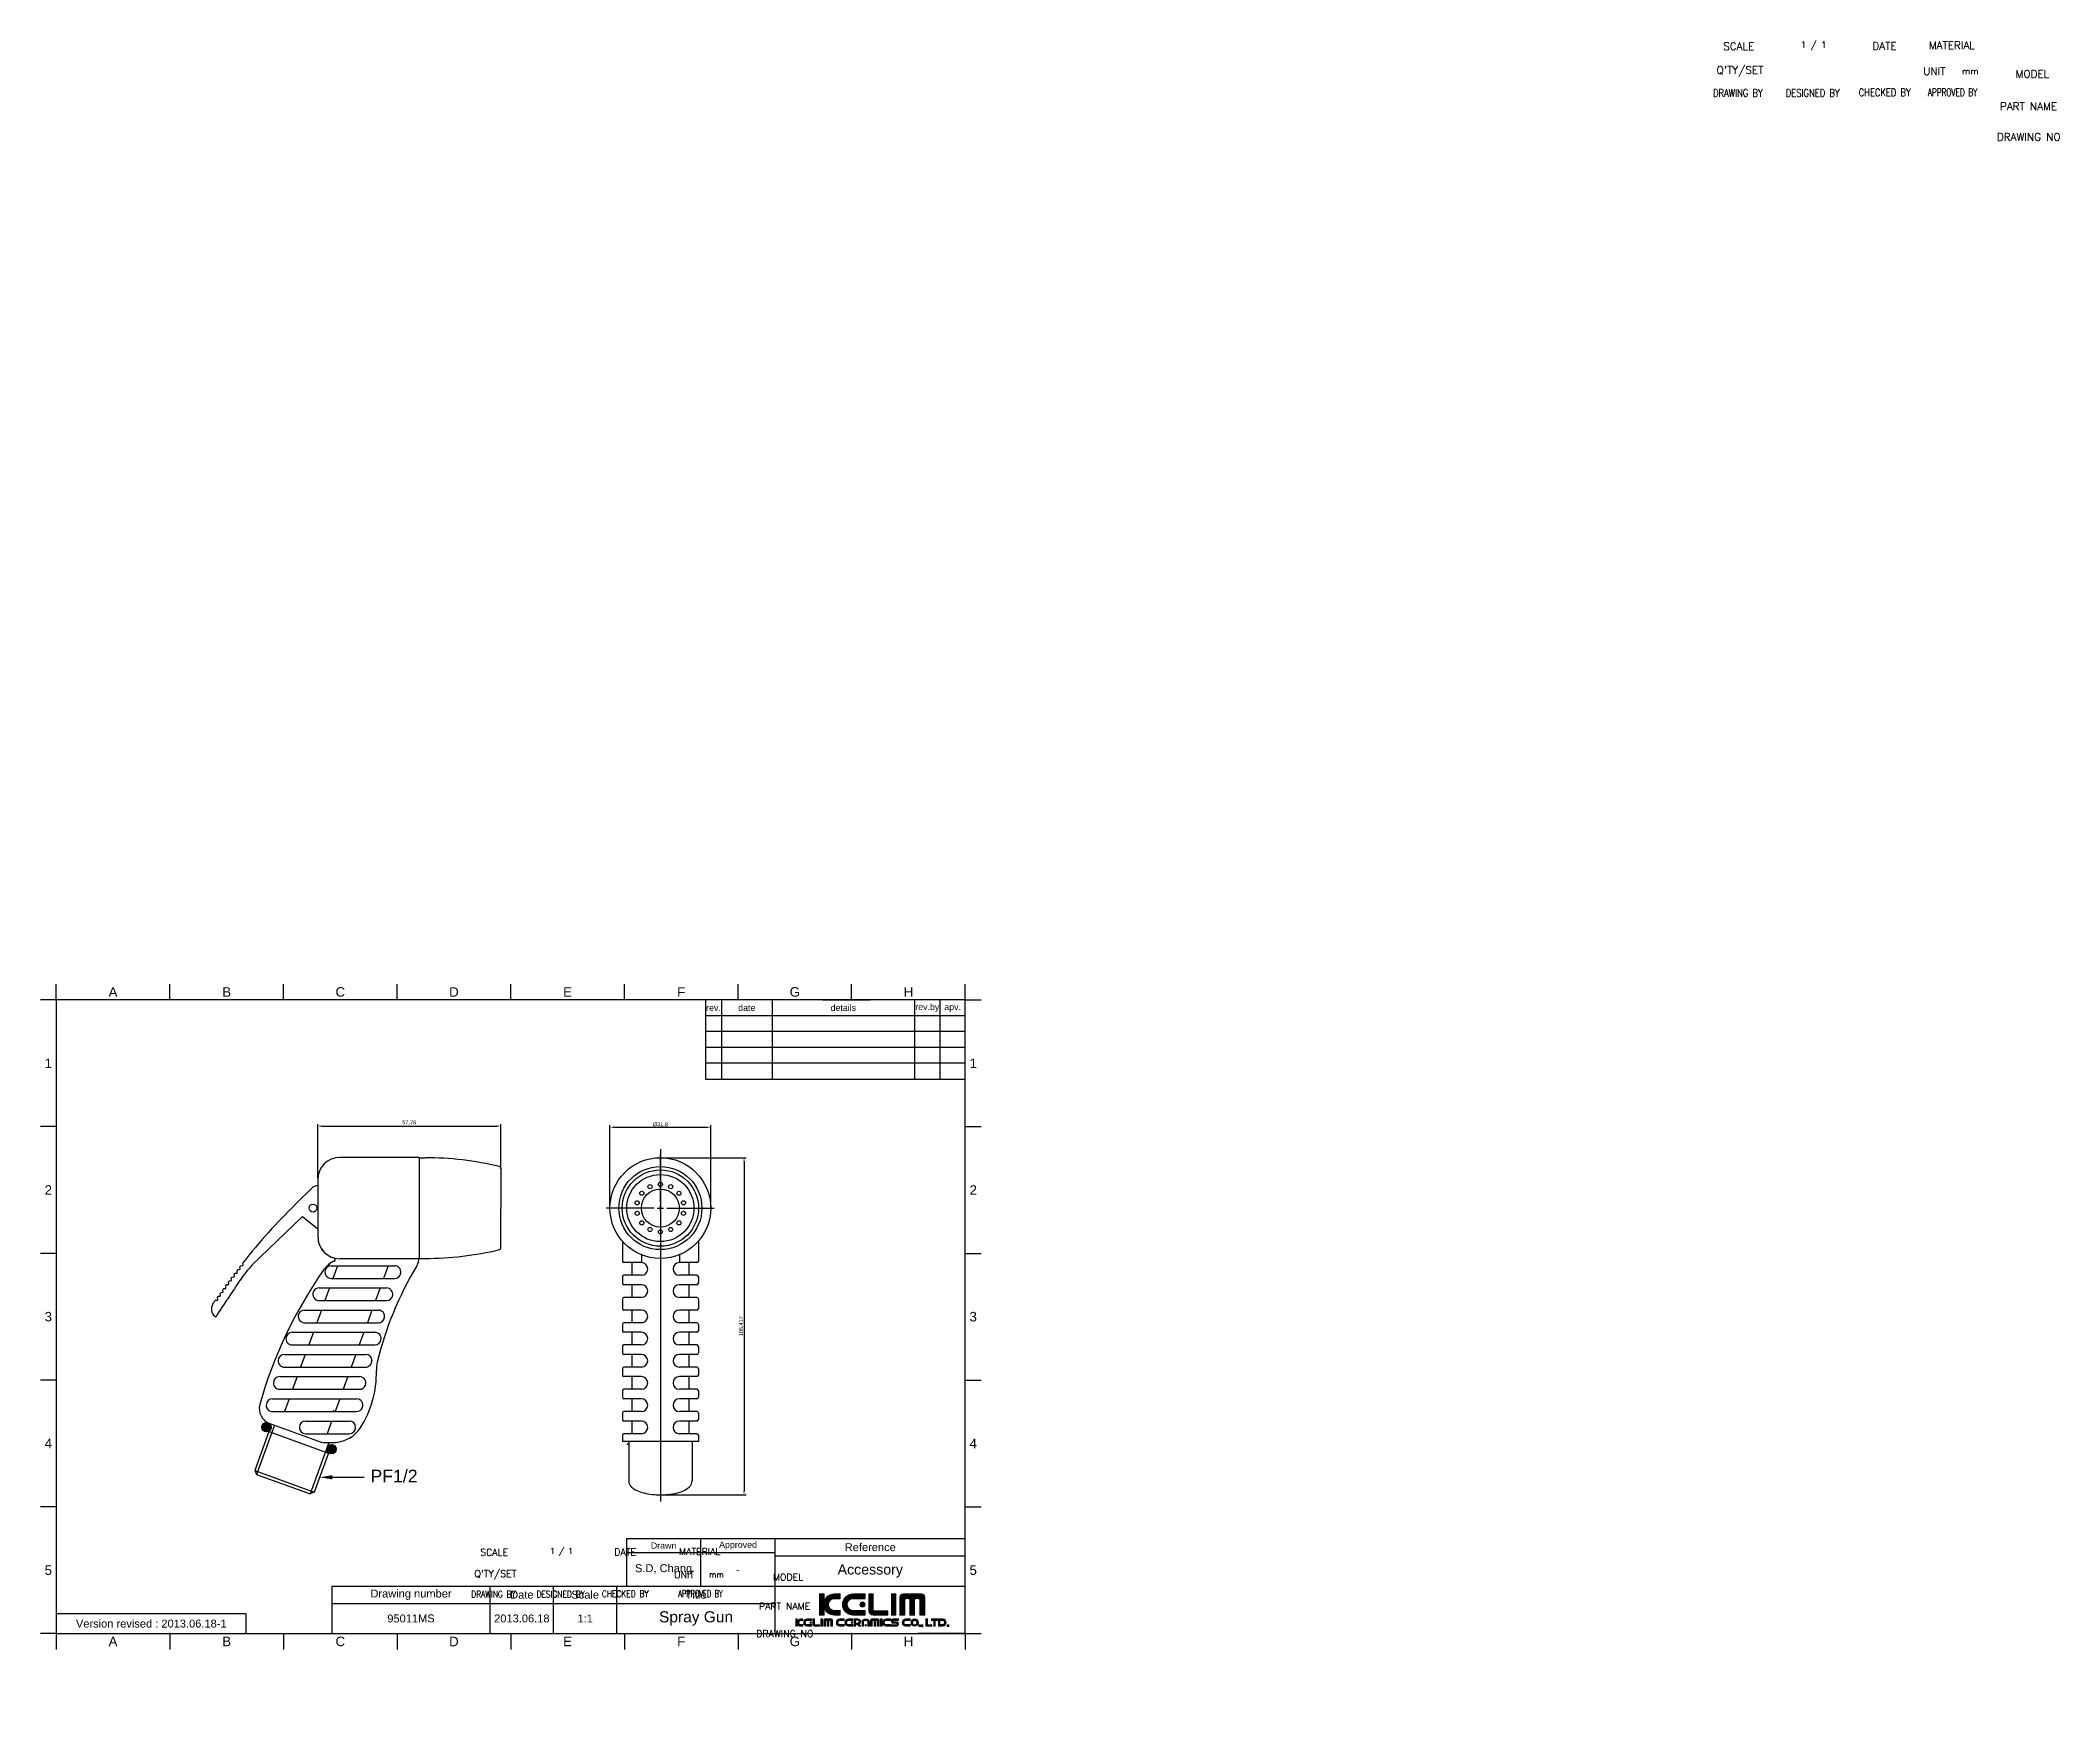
# Model space of a CAD drawing. Header units: millimetres. Extents: x 3826 to 4464, y 336 to 865.
import ezdxf

# ---------------------------------------------------------------- set-up
doc = ezdxf.new("R2010")
doc.units = ezdxf.units.MM
doc.header["$LTSCALE"] = 0.1
doc.linetypes.add('CENTERX2', pattern=[101.6, 63.5, -12.7, 12.7, -12.7])
for name, color, linetype in [('6', 2, 'Continuous'), ('DIM', 3, 'Continuous'), ('FORM', 7, 'Continuous'), ('TEXT', 2, 'Continuous')]:
    doc.layers.add(name, color=color, linetype=linetype)
doc.styles.add('GHS', font='romans', dxfattribs={"bigfont": 'ghs'})
doc.styles.get("Standard").update_dxf_attribs({"font": 'arial_0.ttf'})
doc.dimstyles.new('ISO-25', dxfattribs={"dimtxt": 2.5, "dimasz": 2.5, "dimexe": 1.25, "dimexo": 0.625, "dimtad": 1, "dimtxsty": 'Standard', "dimcen": 2.5, "dimadec": 0, "dimazin": 0, "dimtfac": 1, "dimtmove": 0, "dimatfit": 3, "dimfxl": 1, "dimarcsym": 0})

msp = doc.modelspace()

# ---------------------------------------------------------------- texts
at = {"insert": (4047.255, 458.749), "char_height": 1.25, "attachment_point": 5, "rotation": 90}
msp.add_mtext('\\A1;106.417', dxfattribs=at)
at = {"layer": '6', "style": 'GHS'}
for s, height, p in [('SCALE', 2.4072, (4357.322, 861.588)), ('1 / 1', 2.006, (4381.844, 862.248)), ('DATE', 2.4072, (4404.436, 861.677)), ('MATERIAL', 2.4072, (4422.237, 861.87)), ("Q'TY/SET", 2.4072, (4355.255, 854.067)), ('UNIT', 2.4072, (4420.478, 853.703)), ('mm', 2.006, (4432.775, 853.942)), ('MODEL', 2.4072, (4449.627, 852.842)), ('PART NAME', 2.4072, (4444.689, 842.638)), ('DRAWING NO', 2.4072, (4443.722, 832.957)), ('1 / 1', 1.8, (3986.941, 386.914)), ('SCALE', 2.16, (3964.938, 386.322)), ('DATE', 2.16, (4007.214, 386.402)), ('MATERIAL', 2.16, (4027.687, 386.575)), ("Q'TY/SET", 2.16, (3963.083, 379.573)), ('UNIT', 2.16, (4026.109, 379.246)), ('mm', 1.8, (4037.143, 379.461)), ('MODEL', 2.16, (4057.331, 378.474)), ('PART NAME', 2.16, (4052.9, 369.318)), ('DRAWING NO', 2.16, (4052.032, 360.631))]:
    msp.add_text(s, height=height, dxfattribs=at).set_placement(p)
for s, height, width, p in [('DRAWING BY', 2.4072, 0.8, (4354.114, 846.855)), ('DESIGNED BY', 2.4072, 0.8, (4377.074, 846.855)), ('CHECKED BY', 2.4072, 0.8, (4400.106, 846.991)), ('APPROVED BY', 2.4072, 0.7, (4421.936, 847.028)), ('DRAWING BY', 2.16, 0.8, (3962.06, 373.102)), ('DESIGNED BY', 2.16, 0.8, (3982.661, 373.102)), ('CHECKED BY', 2.16, 0.8, (4003.328, 373.224)), ('APPROVED BY', 2.16, 0.7, (4027.417, 373.257))]:
    msp.add_text(s, height=height, dxfattribs=dict(at, width=width)).set_placement(p)
at = {"layer": 'DIM'}
for s, insert, char_height, attachment_point in [('\\A1;%%C31.8', (4021.778, 522.498), 1.25, 5), ('PF1/2', (3930.241, 413.486), 4, 1)]:
    msp.add_mtext(s, dxfattribs=dict(at, insert=insert, char_height=char_height, attachment_point=attachment_point))
at = {"layer": 'FORM', "char_height": 3, "attachment_point": 5}
for s, width, insert in [('A', 5, (3848.985, 564.262)), ('B', 5, (3884.86, 564.262)), ('C', 5, (3920.735, 564.262)), ('D', 5, (3956.61, 564.262)), ('E', 5, (3992.485, 564.262)), ('F', 5, (4028.36, 564.262)), ('G', 5, (4064.235, 564.262)), ('H', 5, (4100.11, 564.262)), ('1', 40, (3828.547, 541.762)), ('1', 40, (4120.547, 541.762)), ('2', 40, (3828.547, 501.762)), ('2', 40, (4120.547, 501.762)), ('3', 40, (3828.547, 461.762)), ('3', 40, (4120.547, 461.762)), ('4', 40, (3828.547, 421.762)), ('4', 40, (4120.547, 421.762)), ('5', 40, (3828.547, 381.762)), ('5', 40, (4120.547, 381.762)), ('A', 5, (3848.985, 359.262)), ('B', 5, (3884.86, 359.262)), ('C', 5, (3920.735, 359.262)), ('D', 5, (3956.61, 359.262)), ('E', 5, (3992.485, 359.262)), ('F', 5, (4028.36, 359.262)), ('G', 5, (4064.235, 359.262)), ('H', 5, (4100.11, 359.262))]:
    msp.add_mtext_dynamic_manual_height_columns(s, width=width, gutter_width=12.5, heights=[0], dxfattribs=dict(at, insert=insert))
at = {"layer": 'TEXT', "attachment_point": 5}
for s, width, insert, char_height in [('rev.', 5, (4038.547, 559.262), 2), ('date', 16, (4049.047, 559.262), 2), ('details', 45, (4079.547, 559.262), 2), ('rev.by', 8, (4106.047, 559.262), 2), ('apv.', 8, (4114.047, 559.262), 2), ('Drawn', 23.5, (4022.797, 389.512), 2), ('Approved', 23.5, (4046.297, 389.512), 2), ('Reference', 60, (4088.047, 389.012), 2.5), ('S.D, Chang', 23.5, (4022.797, 382.012), 2.5), ('Accessory', 60, (4088.047, 381.512), 3.2), ('-', 23.5, (4046.297, 382.012), 2.5), ('Drawing number', 50, (3943.047, 374.012), 2.5), ('Date', 20, (3978.047, 374.012), 2.5), ('Scale', 20, (3998.047, 374.012), 2.5), ('Title', 50, (4033.047, 374.012), 2.5), ('Version revised : 2013.06.18-1', 60, (3861.047, 364.887), 2.5), ('2013.06.18', 20, (3978.047, 366.512), 2.5), ('1:1', 20, (3998.047, 366.512), 2.5)]:
    msp.add_mtext_dynamic_manual_height_columns(s, width=width, gutter_width=12.5, heights=[0], dxfattribs=dict(at, insert=insert, char_height=char_height))
at = {"layer": 'TEXT', "linetype": 'CENTERX2', "attachment_point": 5}
for s, width, insert, char_height in [('95011MS', 49.99386, (3943.05, 366.512), 2.5), ('Spray Gun', 50, (4033.047, 366.512), 3.5)]:
    msp.add_mtext_dynamic_manual_height_columns(s, width=width, gutter_width=12.5, heights=[0], dxfattribs=dict(at, insert=insert, char_height=char_height))

# ---------------------------------------------------------------- blocks, each defined once
blk = doc.blocks.new('*D44')
at = {"layer": 'Defpoints', "color": 0, "transparency": 16777216}
for p in [(3971.4, 521.95), (3913.61, 505.06), (3971.4, 508.47)]:
    blk.add_point(p, dxfattribs=at)
at = {"layer": 'DIM', "color": 0, "lineweight": -2, "transparency": 16777216}
for p, q in [((3913.61, 505.37), (3913.61, 522.57)), ((3914.86, 521.95), (3970.15, 521.95)), ((3971.4, 508.78), (3971.4, 522.57))]:
    blk.add_line(p, q, dxfattribs=at)
at = {"layer": 'DIM', "color": 0, "transparency": 16777216}
for points in [[(3914.86, 522.15), (3914.86, 521.74), (3913.61, 521.95)], [(3970.15, 522.15), (3970.15, 521.74), (3971.4, 521.95)]]:
    blk.add_solid(points, dxfattribs=at)
at = {"layer": 'DIM', "color": 0, "transparency": 16777216, "insert": (3942.5, 523.01), "char_height": 1.25, "attachment_point": 5}
blk.add_mtext('57,78', dxfattribs=at)

# ---------------------------------------------------------------- dimensions: what is measured, and where the dimension line sits
at = {"layer": 'DIM'}
dim = msp.add_linear_dim(base=(3971.396, 521.945), p1=(3913.613, 505.058), p2=(3971.396, 508.468), dimstyle='ISO-25', override={"dimscale": 0.5, "dimcen": -2, "dimtix": 1}, dxfattribs=at)
dim.commit()
dim.dimension.update_dxf_attribs({"geometry": '*D44', "text_midpoint": (3942.504, 523.009)})

# ---------------------------------------------------------------- hatches: boundary and pattern name
at = {"layer": 'TEXT'}
h = msp.add_hatch(color=2, dxfattribs=at)
h.dxf.hatch_style = 2
edge = h.paths.add_edge_path()
edge.add_spline(control_points=[(4078.577, 369.074), (4078.577, 369.074), (4076.647, 369.074), (4076.647, 369.074), (4075.632, 369.074), (4074.815, 369.892), (4074.815, 370.903), (4074.815, 371.919), (4075.632, 372.736), (4076.647, 372.736), (4076.647, 372.736), (4078.577, 372.736), (4078.577, 372.736), (4078.577, 372.736), (4078.577, 374.25), (4078.577, 374.25), (4078.577, 374.25), (4076.67, 374.25), (4076.67, 374.25), (4075.143, 374.25), (4073.863, 373.228), (4073.472, 371.828), (4073.472, 371.828), (4073.472, 374.298), (4073.472, 374.298), (4073.472, 374.298), (4072.06, 374.298), (4072.06, 374.298), (4072.06, 374.298), (4072.06, 367.56), (4072.06, 367.56), (4072.06, 367.56), (4073.472, 367.56), (4073.472, 367.56), (4073.472, 367.56), (4073.472, 370.032), (4073.472, 370.032), (4073.863, 368.634), (4075.143, 367.607), (4076.67, 367.607), (4076.67, 367.607), (4078.577, 367.607), (4078.577, 367.607), (4078.577, 367.607), (4078.577, 369.074), (4078.577, 369.074)], knot_values=[0, 0, 0, 0, 1, 1, 1, 2, 2, 2, 3, 3, 3, 4, 4, 4, 5, 5, 5, 6, 6, 6, 7, 7, 7, 8, 8, 8, 9, 9, 9, 10, 10, 10, 11, 11, 11, 12, 12, 12, 13, 13, 13, 14, 14, 14, 15, 15, 15, 15], degree=3, periodic=0)
h = msp.add_hatch(color=256, dxfattribs=at)
h.dxf.hatch_style = 2
edge = h.paths.add_edge_path()
edge.add_spline(control_points=[(4082.559, 367.607), (4082.559, 367.607), (4086.399, 367.607), (4086.399, 367.607), (4086.399, 367.607), (4086.399, 369.074), (4086.399, 369.074), (4086.399, 369.074), (4082.535, 369.074), (4082.535, 369.074), (4081.522, 369.074), (4080.705, 369.892), (4080.705, 370.903), (4080.705, 371.919), (4081.522, 372.736), (4082.535, 372.736), (4082.535, 372.736), (4086.399, 372.736), (4086.399, 372.736), (4086.399, 372.736), (4086.399, 374.25), (4086.399, 374.25), (4086.399, 374.25), (4082.559, 374.25), (4082.559, 374.25), (4080.723, 374.25), (4079.238, 372.768), (4079.238, 370.929), (4079.238, 369.095), (4080.723, 367.607), (4082.559, 367.607)], knot_values=[0, 0, 0, 0, 1, 1, 1, 2, 2, 2, 3, 3, 3, 4, 4, 4, 5, 5, 5, 6, 6, 6, 7, 7, 7, 8, 8, 8, 9, 9, 9, 10, 10, 10, 10], degree=3, periodic=0)
h = msp.add_hatch(color=2, dxfattribs=at)
h.dxf.hatch_style = 2
edge = h.paths.add_edge_path()
edge.add_spline(control_points=[(4084.781, 370.903), (4084.781, 370.463), (4085.137, 370.1), (4085.58, 370.1), (4086.022, 370.1), (4086.381, 370.463), (4086.381, 370.903), (4086.381, 371.348), (4086.022, 371.704), (4085.58, 371.704), (4085.137, 371.704), (4084.781, 371.348), (4084.781, 370.903)], knot_values=[0, 0, 0, 0, 1, 1, 1, 2, 2, 2, 3, 3, 3, 4, 4, 4, 4], degree=3, periodic=0)
h = msp.add_hatch(color=2, dxfattribs=at)
h.dxf.hatch_style = 2
edge = h.paths.add_edge_path()
edge.add_spline(control_points=[(4089.003, 367.555), (4089.003, 367.555), (4093.543, 367.555), (4093.543, 367.555), (4093.543, 367.555), (4093.543, 368.969), (4093.543, 368.969), (4093.543, 368.969), (4089.014, 368.969), (4089.014, 368.969), (4089.014, 368.969), (4089.008, 368.954), (4089.008, 368.954), (4089.008, 368.954), (4089.008, 374.298), (4089.008, 374.298), (4089.008, 374.298), (4087.594, 374.298), (4087.594, 374.298), (4087.594, 374.298), (4087.594, 368.969), (4087.594, 368.969), (4087.594, 368.969), (4087.589, 368.974), (4087.589, 368.974), (4087.589, 368.189), (4088.225, 367.549), (4089.014, 367.549), (4089.014, 367.549), (4089.003, 367.555), (4089.003, 367.555)], knot_values=[0, 0, 0, 0, 1, 1, 1, 2, 2, 2, 3, 3, 3, 4, 4, 4, 5, 5, 5, 6, 6, 6, 7, 7, 7, 8, 8, 8, 9, 9, 9, 10, 10, 10, 10], degree=3, periodic=0)
h = msp.add_hatch(color=2, dxfattribs=at)
h.dxf.hatch_style = 2
h.paths.add_polyline_path([(4096.133, 374.298), (4094.72, 374.298), (4094.72, 367.56), (4096.133, 367.56)])
h = msp.add_hatch(color=2, dxfattribs=at)
h.dxf.hatch_style = 2
edge = h.paths.add_edge_path()
edge.add_spline(control_points=[(4104.207, 374.266), (4104.207, 374.266), (4098.454, 374.266), (4098.454, 374.266), (4097.863, 374.266), (4097.384, 373.79), (4097.384, 373.203), (4097.384, 373.203), (4097.384, 367.57), (4097.384, 367.57), (4097.384, 367.57), (4098.912, 367.57), (4098.912, 367.57), (4098.912, 367.57), (4098.912, 372.505), (4098.912, 372.505), (4098.912, 372.505), (4099.23, 372.826), (4099.23, 372.826), (4099.23, 372.826), (4100.255, 372.826), (4100.255, 372.826), (4100.255, 372.826), (4100.574, 372.505), (4100.574, 372.505), (4100.574, 372.505), (4100.574, 367.57), (4100.574, 367.57), (4100.574, 367.57), (4102.051, 367.57), (4102.051, 367.57), (4102.051, 367.57), (4102.051, 372.505), (4102.051, 372.505), (4102.051, 372.505), (4102.373, 372.826), (4102.373, 372.826), (4102.373, 372.826), (4103.394, 372.826), (4103.394, 372.826), (4103.394, 372.826), (4103.712, 372.505), (4103.712, 372.505), (4103.712, 372.505), (4103.712, 367.57), (4103.712, 367.57), (4103.712, 367.57), (4105.278, 367.57), (4105.278, 367.57), (4105.278, 367.57), (4105.278, 373.203), (4105.278, 373.203), (4105.278, 373.79), (4104.797, 374.266), (4104.207, 374.266)], knot_values=[0, 0, 0, 0, 1, 1, 1, 2, 2, 2, 3, 3, 3, 4, 4, 4, 5, 5, 5, 6, 6, 6, 7, 7, 7, 8, 8, 8, 9, 9, 9, 10, 10, 10, 11, 11, 11, 12, 12, 12, 13, 13, 13, 14, 14, 14, 15, 15, 15, 16, 16, 16, 17, 17, 17, 18, 18, 18, 18], degree=3, periodic=0)
h = msp.add_hatch(color=2, dxfattribs=at)
h.dxf.hatch_style = 2
edge = h.paths.add_edge_path()
edge.add_spline(control_points=[(4065.009, 365.529), (4065.009, 365.529), (4065.009, 366.393), (4065.009, 366.393), (4065.009, 366.393), (4064.517, 366.393), (4064.517, 366.393), (4064.517, 366.393), (4064.517, 364.043), (4064.517, 364.043), (4064.517, 364.043), (4065.009, 364.043), (4065.009, 364.043), (4065.009, 364.043), (4065.009, 364.909), (4065.009, 364.909), (4065.145, 364.42), (4065.591, 364.06), (4066.125, 364.06), (4066.125, 364.06), (4066.79, 364.06), (4066.79, 364.06), (4066.79, 364.06), (4066.79, 364.571), (4066.79, 364.571), (4066.79, 364.571), (4066.117, 364.571), (4066.117, 364.571), (4065.763, 364.571), (4065.478, 364.857), (4065.478, 365.209), (4065.478, 365.564), (4065.763, 365.849), (4066.117, 365.849), (4066.117, 365.849), (4066.79, 365.849), (4066.79, 365.849), (4066.79, 365.849), (4066.79, 366.377), (4066.79, 366.377), (4066.79, 366.377), (4066.125, 366.377), (4066.125, 366.377), (4065.591, 366.377), (4065.145, 366.018), (4065.009, 365.529)], knot_values=[0, 0, 0, 0, 1, 1, 1, 2, 2, 2, 3, 3, 3, 4, 4, 4, 5, 5, 5, 6, 6, 6, 7, 7, 7, 8, 8, 8, 9, 9, 9, 10, 10, 10, 11, 11, 11, 12, 12, 12, 13, 13, 13, 14, 14, 14, 15, 15, 15, 15], degree=3, periodic=0)
h = msp.add_hatch(color=2, dxfattribs=at)
h.dxf.hatch_style = 2
edge = h.paths.add_edge_path()
edge.add_spline(control_points=[(4067.02, 365.219), (4067.02, 364.579), (4067.538, 364.06), (4068.179, 364.06), (4068.179, 364.06), (4069.518, 364.06), (4069.518, 364.06), (4069.518, 364.06), (4069.518, 364.571), (4069.518, 364.571), (4069.518, 364.571), (4068.17, 364.571), (4068.17, 364.571), (4067.817, 364.571), (4067.532, 364.857), (4067.532, 365.209), (4067.532, 365.564), (4067.817, 365.849), (4068.17, 365.849), (4068.17, 365.849), (4069.518, 365.849), (4069.518, 365.849), (4069.518, 365.849), (4069.518, 366.377), (4069.518, 366.377), (4069.518, 366.377), (4068.179, 366.377), (4068.179, 366.377), (4067.538, 366.377), (4067.02, 365.859), (4067.02, 365.219)], knot_values=[0, 0, 0, 0, 1, 1, 1, 2, 2, 2, 3, 3, 3, 4, 4, 4, 5, 5, 5, 6, 6, 6, 7, 7, 7, 8, 8, 8, 9, 9, 9, 10, 10, 10, 10], degree=3, periodic=0)
h = msp.add_hatch(color=2, dxfattribs=at)
h.dxf.hatch_style = 2
edge = h.paths.add_edge_path()
edge.add_spline(control_points=[(4068.954, 365.209), (4068.954, 365.056), (4069.078, 364.93), (4069.232, 364.93), (4069.387, 364.93), (4069.512, 365.056), (4069.512, 365.209), (4069.512, 365.364), (4069.387, 365.489), (4069.232, 365.489), (4069.078, 365.489), (4068.954, 365.364), (4068.954, 365.209)], knot_values=[0, 0, 0, 0, 1, 1, 1, 2, 2, 2, 3, 3, 3, 4, 4, 4, 4], degree=3, periodic=0)
h = msp.add_hatch(color=2, dxfattribs=at)
h.dxf.hatch_style = 2
edge = h.paths.add_edge_path()
edge.add_spline(control_points=[(4070.428, 364.53), (4070.428, 364.53), (4070.428, 366.393), (4070.428, 366.393), (4070.428, 366.393), (4069.935, 366.393), (4069.935, 366.393), (4069.935, 366.393), (4069.935, 364.535), (4069.935, 364.535), (4069.935, 364.535), (4069.933, 364.537), (4069.933, 364.537), (4069.933, 364.263), (4070.155, 364.04), (4070.43, 364.04), (4070.43, 364.04), (4070.426, 364.042), (4070.426, 364.042), (4070.426, 364.042), (4072.009, 364.042), (4072.009, 364.042), (4072.009, 364.042), (4072.009, 364.535), (4072.009, 364.535), (4072.009, 364.535), (4070.43, 364.535), (4070.43, 364.535), (4070.43, 364.535), (4070.428, 364.53), (4070.428, 364.53)], knot_values=[0, 0, 0, 0, 1, 1, 1, 2, 2, 2, 3, 3, 3, 4, 4, 4, 5, 5, 5, 6, 6, 6, 7, 7, 7, 8, 8, 8, 9, 9, 9, 10, 10, 10, 10], degree=3, periodic=0)
h = msp.add_hatch(color=2, dxfattribs=at)
h.dxf.hatch_style = 2
h.paths.add_polyline_path([(4072.42, 364.043), (4072.913, 364.043), (4072.913, 366.393), (4072.42, 366.393)])
h = msp.add_hatch(color=2, dxfattribs=at)
h.dxf.hatch_style = 2
edge = h.paths.add_edge_path()
edge.add_spline(control_points=[(4075.729, 366.382), (4075.729, 366.382), (4073.722, 366.382), (4073.722, 366.382), (4073.516, 366.382), (4073.349, 366.216), (4073.349, 366.012), (4073.349, 366.012), (4073.349, 364.047), (4073.349, 364.047), (4073.349, 364.047), (4073.882, 364.047), (4073.882, 364.047), (4073.882, 364.047), (4073.882, 365.768), (4073.882, 365.768), (4073.882, 365.768), (4073.993, 365.88), (4073.993, 365.88), (4073.993, 365.88), (4074.35, 365.88), (4074.35, 365.88), (4074.35, 365.88), (4074.462, 365.768), (4074.462, 365.768), (4074.462, 365.768), (4074.462, 364.047), (4074.462, 364.047), (4074.462, 364.047), (4074.977, 364.047), (4074.977, 364.047), (4074.977, 364.047), (4074.977, 365.768), (4074.977, 365.768), (4074.977, 365.768), (4075.09, 365.88), (4075.09, 365.88), (4075.09, 365.88), (4075.445, 365.88), (4075.445, 365.88), (4075.445, 365.88), (4075.556, 365.768), (4075.556, 365.768), (4075.556, 365.768), (4075.556, 364.047), (4075.556, 364.047), (4075.556, 364.047), (4076.103, 364.047), (4076.103, 364.047), (4076.103, 364.047), (4076.103, 366.012), (4076.103, 366.012), (4076.103, 366.216), (4075.934, 366.382), (4075.729, 366.382)], knot_values=[0, 0, 0, 0, 1, 1, 1, 2, 2, 2, 3, 3, 3, 4, 4, 4, 5, 5, 5, 6, 6, 6, 7, 7, 7, 8, 8, 8, 9, 9, 9, 10, 10, 10, 11, 11, 11, 12, 12, 12, 13, 13, 13, 14, 14, 14, 15, 15, 15, 16, 16, 16, 17, 17, 17, 18, 18, 18, 18], degree=3, periodic=0)
h = msp.add_hatch(color=2, dxfattribs=at)
h.dxf.hatch_style = 2
edge = h.paths.add_edge_path()
edge.add_spline(control_points=[(4077.334, 365.219), (4077.334, 364.579), (4077.852, 364.06), (4078.492, 364.06), (4078.492, 364.06), (4079.832, 364.06), (4079.832, 364.06), (4079.832, 364.06), (4079.832, 364.571), (4079.832, 364.571), (4079.832, 364.571), (4078.484, 364.571), (4078.484, 364.571), (4078.13, 364.571), (4077.845, 364.857), (4077.845, 365.209), (4077.845, 365.564), (4078.13, 365.849), (4078.484, 365.849), (4078.484, 365.849), (4079.832, 365.849), (4079.832, 365.849), (4079.832, 365.849), (4079.832, 366.377), (4079.832, 366.377), (4079.832, 366.377), (4078.492, 366.377), (4078.492, 366.377), (4077.852, 366.377), (4077.334, 365.859), (4077.334, 365.219)], knot_values=[0, 0, 0, 0, 1, 1, 1, 2, 2, 2, 3, 3, 3, 4, 4, 4, 5, 5, 5, 6, 6, 6, 7, 7, 7, 8, 8, 8, 9, 9, 9, 10, 10, 10, 10], degree=3, periodic=0)
h = msp.add_hatch(color=2, dxfattribs=at)
h.dxf.hatch_style = 2
edge = h.paths.add_edge_path()
edge.add_spline(control_points=[(4080.062, 365.219), (4080.062, 364.579), (4080.58, 364.06), (4081.221, 364.06), (4081.221, 364.06), (4082.56, 364.06), (4082.56, 364.06), (4082.56, 364.06), (4082.56, 364.571), (4082.56, 364.571), (4082.56, 364.571), (4081.212, 364.571), (4081.212, 364.571), (4080.859, 364.571), (4080.574, 364.857), (4080.574, 365.209), (4080.574, 365.564), (4080.859, 365.849), (4081.212, 365.849), (4081.212, 365.849), (4082.56, 365.849), (4082.56, 365.849), (4082.56, 365.849), (4082.56, 366.377), (4082.56, 366.377), (4082.56, 366.377), (4081.221, 366.377), (4081.221, 366.377), (4080.58, 366.377), (4080.062, 365.859), (4080.062, 365.219)], knot_values=[0, 0, 0, 0, 1, 1, 1, 2, 2, 2, 3, 3, 3, 4, 4, 4, 5, 5, 5, 6, 6, 6, 7, 7, 7, 8, 8, 8, 9, 9, 9, 10, 10, 10, 10], degree=3, periodic=0)
h = msp.add_hatch(color=2, dxfattribs=at)
h.dxf.hatch_style = 2
edge = h.paths.add_edge_path()
edge.add_spline(control_points=[(4081.996, 365.209), (4081.996, 365.056), (4082.119, 364.93), (4082.274, 364.93), (4082.428, 364.93), (4082.553, 365.056), (4082.553, 365.209), (4082.553, 365.364), (4082.428, 365.489), (4082.274, 365.489), (4082.119, 365.489), (4081.996, 365.364), (4081.996, 365.209)], knot_values=[0, 0, 0, 0, 1, 1, 1, 2, 2, 2, 3, 3, 3, 4, 4, 4, 4], degree=3, periodic=0)
h = msp.add_hatch(color=2, dxfattribs=at)
h.dxf.hatch_style = 2
edge = h.paths.add_edge_path()
edge.add_spline(control_points=[(4085.049, 365.527), (4085.049, 366.005), (4084.611, 366.393), (4084.07, 366.393), (4084.07, 366.393), (4083.431, 366.393), (4083.431, 366.393), (4083.431, 366.393), (4082.938, 366.393), (4082.938, 366.393), (4082.938, 366.393), (4082.938, 366.011), (4082.938, 366.011), (4082.938, 366.011), (4082.938, 365.056), (4082.938, 365.056), (4082.938, 365.056), (4082.938, 364.662), (4082.938, 364.662), (4082.938, 364.662), (4082.938, 364.043), (4082.938, 364.043), (4082.938, 364.043), (4083.431, 364.043), (4083.431, 364.043), (4083.431, 364.043), (4083.431, 364.662), (4083.431, 364.662), (4083.431, 364.662), (4084.031, 364.662), (4084.031, 364.662), (4084.031, 364.662), (4084.555, 364.043), (4084.555, 364.043), (4084.555, 364.043), (4085.048, 364.043), (4085.048, 364.043), (4085.048, 364.043), (4084.462, 364.734), (4084.462, 364.734), (4084.808, 364.868), (4085.049, 365.172), (4085.049, 365.527)], knot_values=[0, 0, 0, 0, 1, 1, 1, 2, 2, 2, 3, 3, 3, 4, 4, 4, 5, 5, 5, 6, 6, 6, 7, 7, 7, 8, 8, 8, 9, 9, 9, 10, 10, 10, 11, 11, 11, 12, 12, 12, 13, 13, 13, 14, 14, 14, 14], degree=3, periodic=0)
edge = h.paths.add_edge_path()
edge.add_spline(control_points=[(4084.078, 365.056), (4084.078, 365.056), (4083.431, 365.056), (4083.431, 365.056), (4083.431, 365.056), (4083.431, 366.011), (4083.431, 366.011), (4083.431, 366.011), (4084.078, 366.011), (4084.078, 366.011), (4084.376, 366.011), (4084.617, 365.798), (4084.617, 365.534), (4084.617, 365.27), (4084.376, 365.056), (4084.078, 365.056)], knot_values=[0, 0, 0, 0, 1, 1, 1, 2, 2, 2, 3, 3, 3, 4, 4, 4, 5, 5, 5, 5], degree=3, periodic=0)
h = msp.add_hatch(color=2, dxfattribs=at)
h.dxf.hatch_style = 2
edge = h.paths.add_edge_path()
edge.add_spline(control_points=[(4086.604, 366.377), (4085.965, 366.377), (4085.446, 365.897), (4085.446, 365.302), (4085.446, 365.302), (4085.446, 364.06), (4085.446, 364.06), (4085.446, 364.06), (4085.957, 364.06), (4085.957, 364.06), (4085.957, 364.06), (4085.957, 365.31), (4085.957, 365.31), (4085.957, 365.637), (4086.242, 365.902), (4086.595, 365.902), (4086.949, 365.902), (4087.235, 365.638), (4087.235, 365.31), (4087.235, 365.31), (4087.235, 364.06), (4087.235, 364.06), (4087.235, 364.06), (4087.763, 364.06), (4087.763, 364.06), (4087.763, 364.06), (4087.763, 365.302), (4087.763, 365.302), (4087.763, 365.897), (4087.245, 366.377), (4086.604, 366.377)], knot_values=[0, 0, 0, 0, 1, 1, 1, 2, 2, 2, 3, 3, 3, 4, 4, 4, 5, 5, 5, 6, 6, 6, 7, 7, 7, 8, 8, 8, 9, 9, 9, 10, 10, 10, 10], degree=3, periodic=0)
h = msp.add_hatch(color=2, dxfattribs=at)
h.dxf.hatch_style = 2
edge = h.paths.add_edge_path()
edge.add_spline(control_points=[(4086.612, 364.636), (4086.458, 364.636), (4086.334, 364.512), (4086.334, 364.356), (4086.334, 364.204), (4086.458, 364.077), (4086.612, 364.077), (4086.767, 364.077), (4086.892, 364.204), (4086.892, 364.356), (4086.892, 364.512), (4086.767, 364.636), (4086.612, 364.636)], knot_values=[0, 0, 0, 0, 1, 1, 1, 2, 2, 2, 3, 3, 3, 4, 4, 4, 4], degree=3, periodic=0)
h = msp.add_hatch(color=2, dxfattribs=at)
h.dxf.hatch_style = 2
edge = h.paths.add_edge_path()
edge.add_spline(control_points=[(4090.503, 366.382), (4090.503, 366.382), (4088.497, 366.382), (4088.497, 366.382), (4088.291, 366.382), (4088.124, 366.216), (4088.124, 366.012), (4088.124, 366.012), (4088.124, 364.047), (4088.124, 364.047), (4088.124, 364.047), (4088.657, 364.047), (4088.657, 364.047), (4088.657, 364.047), (4088.657, 365.768), (4088.657, 365.768), (4088.657, 365.768), (4088.768, 365.88), (4088.768, 365.88), (4088.768, 365.88), (4089.125, 365.88), (4089.125, 365.88), (4089.125, 365.88), (4089.236, 365.768), (4089.236, 365.768), (4089.236, 365.768), (4089.236, 364.047), (4089.236, 364.047), (4089.236, 364.047), (4089.752, 364.047), (4089.752, 364.047), (4089.752, 364.047), (4089.752, 365.768), (4089.752, 365.768), (4089.752, 365.768), (4089.864, 365.88), (4089.864, 365.88), (4089.864, 365.88), (4090.22, 365.88), (4090.22, 365.88), (4090.22, 365.88), (4090.331, 365.768), (4090.331, 365.768), (4090.331, 365.768), (4090.331, 364.047), (4090.331, 364.047), (4090.331, 364.047), (4090.877, 364.047), (4090.877, 364.047), (4090.877, 364.047), (4090.877, 366.012), (4090.877, 366.012), (4090.877, 366.216), (4090.709, 366.382), (4090.503, 366.382)], knot_values=[0, 0, 0, 0, 1, 1, 1, 2, 2, 2, 3, 3, 3, 4, 4, 4, 5, 5, 5, 6, 6, 6, 7, 7, 7, 8, 8, 8, 9, 9, 9, 10, 10, 10, 11, 11, 11, 12, 12, 12, 13, 13, 13, 14, 14, 14, 15, 15, 15, 16, 16, 16, 17, 17, 17, 18, 18, 18, 18], degree=3, periodic=0)
h = msp.add_hatch(color=2, dxfattribs=at)
h.dxf.hatch_style = 2
h.paths.add_polyline_path([(4091.308, 364.043), (4091.801, 364.043), (4091.801, 366.393), (4091.308, 366.393)])
h = msp.add_hatch(color=2, dxfattribs=at)
h.dxf.hatch_style = 2
edge = h.paths.add_edge_path()
edge.add_spline(control_points=[(4091.945, 365.219), (4091.945, 364.579), (4092.463, 364.06), (4093.103, 364.06), (4093.103, 364.06), (4094.443, 364.06), (4094.443, 364.06), (4094.443, 364.06), (4094.443, 364.571), (4094.443, 364.571), (4094.443, 364.571), (4093.095, 364.571), (4093.095, 364.571), (4092.742, 364.571), (4092.456, 364.857), (4092.456, 365.209), (4092.456, 365.564), (4092.742, 365.849), (4093.095, 365.849), (4093.095, 365.849), (4094.443, 365.849), (4094.443, 365.849), (4094.443, 365.849), (4094.443, 366.377), (4094.443, 366.377), (4094.443, 366.377), (4093.103, 366.377), (4093.103, 366.377), (4092.463, 366.377), (4091.945, 365.859), (4091.945, 365.219)], knot_values=[0, 0, 0, 0, 1, 1, 1, 2, 2, 2, 3, 3, 3, 4, 4, 4, 5, 5, 5, 6, 6, 6, 7, 7, 7, 8, 8, 8, 9, 9, 9, 10, 10, 10, 10], degree=3, periodic=0)
h = msp.add_hatch(color=2, dxfattribs=at)
h.dxf.hatch_style = 2
edge = h.paths.add_edge_path()
edge.add_spline(control_points=[(4094.69, 365.661), (4094.69, 364.943), (4095.42, 365.005), (4095.42, 365.005), (4095.42, 365.005), (4095.439, 365.005), (4095.439, 365.005), (4095.439, 365.005), (4096.225, 365.005), (4096.225, 365.005), (4096.225, 365.005), (4096.366, 365.005), (4096.366, 365.005), (4096.366, 365.005), (4096.557, 364.974), (4096.557, 364.79), (4096.557, 364.606), (4096.433, 364.535), (4096.366, 364.535), (4096.366, 364.535), (4094.69, 364.535), (4094.69, 364.535), (4094.69, 364.535), (4094.69, 364.061), (4094.69, 364.061), (4094.69, 364.061), (4096.355, 364.061), (4096.355, 364.061), (4096.355, 364.061), (4096.974, 364.06), (4096.974, 364.777), (4096.974, 365.495), (4096.244, 365.433), (4096.244, 365.433), (4096.244, 365.433), (4096.225, 365.433), (4096.225, 365.433), (4096.225, 365.433), (4095.439, 365.433), (4095.439, 365.433), (4095.439, 365.433), (4095.297, 365.433), (4095.297, 365.433), (4095.297, 365.433), (4095.107, 365.464), (4095.107, 365.648), (4095.107, 365.832), (4095.231, 365.902), (4095.298, 365.902), (4095.298, 365.902), (4096.974, 365.902), (4096.974, 365.902), (4096.974, 365.902), (4096.974, 366.377), (4096.974, 366.377), (4096.974, 366.377), (4095.309, 366.377), (4095.309, 366.377), (4095.309, 366.377), (4094.69, 366.378), (4094.69, 365.661)], knot_values=[0, 0, 0, 0, 1, 1, 1, 2, 2, 2, 3, 3, 3, 4, 4, 4, 5, 5, 5, 6, 6, 6, 7, 7, 7, 8, 8, 8, 9, 9, 9, 10, 10, 10, 11, 11, 11, 12, 12, 12, 13, 13, 13, 14, 14, 14, 15, 15, 15, 16, 16, 16, 17, 17, 17, 18, 18, 18, 19, 19, 19, 20, 20, 20, 20], degree=3, periodic=0)
h = msp.add_hatch(color=2, dxfattribs=at)
h.dxf.hatch_style = 2
edge = h.paths.add_edge_path()
edge.add_spline(control_points=[(4098.166, 365.219), (4098.166, 364.579), (4098.683, 364.06), (4099.324, 364.06), (4099.324, 364.06), (4100.663, 364.06), (4100.663, 364.06), (4100.663, 364.06), (4100.663, 364.571), (4100.663, 364.571), (4100.663, 364.571), (4099.316, 364.571), (4099.316, 364.571), (4098.962, 364.571), (4098.677, 364.857), (4098.677, 365.209), (4098.677, 365.564), (4098.962, 365.849), (4099.316, 365.849), (4099.316, 365.849), (4100.663, 365.849), (4100.663, 365.849), (4100.663, 365.849), (4100.663, 366.377), (4100.663, 366.377), (4100.663, 366.377), (4099.324, 366.377), (4099.324, 366.377), (4098.683, 366.377), (4098.166, 365.859), (4098.166, 365.219)], knot_values=[0, 0, 0, 0, 1, 1, 1, 2, 2, 2, 3, 3, 3, 4, 4, 4, 5, 5, 5, 6, 6, 6, 7, 7, 7, 8, 8, 8, 9, 9, 9, 10, 10, 10, 10], degree=3, periodic=0)
h = msp.add_hatch(color=2, dxfattribs=at)
h.dxf.hatch_style = 2
edge = h.paths.add_edge_path()
edge.add_spline(control_points=[(4102.077, 366.377), (4101.438, 366.377), (4100.919, 365.859), (4100.919, 365.219), (4100.919, 364.579), (4101.438, 364.061), (4102.077, 364.061), (4102.717, 364.061), (4103.236, 364.579), (4103.236, 365.219), (4103.236, 365.859), (4102.717, 366.377), (4102.077, 366.377)], knot_values=[0, 0, 0, 0, 1, 1, 1, 2, 2, 2, 3, 3, 3, 4, 4, 4, 4], degree=3, periodic=0)
edge = h.paths.add_edge_path()
edge.add_spline(control_points=[(4102.077, 364.511), (4101.687, 364.511), (4101.369, 364.828), (4101.369, 365.219), (4101.369, 365.61), (4101.687, 365.927), (4102.077, 365.927), (4102.469, 365.927), (4102.785, 365.61), (4102.785, 365.219), (4102.785, 364.828), (4102.469, 364.511), (4102.077, 364.511)], knot_values=[0, 0, 0, 0, 1, 1, 1, 2, 2, 2, 3, 3, 3, 4, 4, 4, 4], degree=3, periodic=0)
h = msp.add_hatch(color=2, dxfattribs=at)
h.dxf.hatch_style = 2
h.paths.add_polyline_path([(4103.428, 363.97), (4103.939, 363.97), (4103.939, 364.482), (4103.428, 364.482)])
h = msp.add_hatch(color=2, dxfattribs=at)
h.dxf.hatch_style = 2
h.paths.add_polyline_path([(4104.175, 363.97), (4104.379, 363.97), (4104.236, 363.847), (4104.543, 363.847), (4104.687, 363.97), (4104.687, 364.482), (4104.175, 364.482)])
h = msp.add_hatch(color=2, dxfattribs=at)
h.dxf.hatch_style = 2
h.paths.add_polyline_path([(4106.125, 366.393), (4105.632, 366.393), (4105.632, 364.536), (4105.632, 364.043), (4106.125, 364.043), (4107.45, 364.043), (4107.45, 364.536), (4106.125, 364.536)])
h = msp.add_hatch(color=2, dxfattribs=at)
h.dxf.hatch_style = 2
h.paths.add_polyline_path([(4108.071, 366.393), (4107.409, 366.393), (4107.409, 365.9), (4108.071, 365.9), (4108.071, 364.043), (4108.564, 364.043), (4108.564, 365.9), (4109.226, 365.9), (4109.226, 366.393), (4108.564, 366.393)])
h = msp.add_hatch(color=2, dxfattribs=at)
h.dxf.hatch_style = 2
edge = h.paths.add_edge_path()
edge.add_spline(control_points=[(4110.882, 366.385), (4110.882, 366.385), (4109.543, 366.385), (4109.543, 366.385), (4109.543, 366.385), (4109.543, 364.068), (4109.543, 364.068), (4109.543, 364.068), (4110.882, 364.068), (4110.882, 364.068), (4111.523, 364.068), (4112.041, 364.586), (4112.041, 365.227), (4112.041, 365.866), (4111.523, 366.385), (4110.882, 366.385)], knot_values=[0, 0, 0, 0, 1, 1, 1, 2, 2, 2, 3, 3, 3, 4, 4, 4, 5, 5, 5, 5], degree=3, periodic=0)
edge = h.paths.add_edge_path()
edge.add_spline(control_points=[(4110.891, 364.597), (4110.891, 364.597), (4110.036, 364.597), (4110.036, 364.597), (4110.036, 364.597), (4110.036, 365.873), (4110.036, 365.873), (4110.036, 365.873), (4110.891, 365.873), (4110.891, 365.873), (4111.244, 365.873), (4111.529, 365.589), (4111.529, 365.235), (4111.529, 364.882), (4111.244, 364.597), (4110.891, 364.597)], knot_values=[0, 0, 0, 0, 1, 1, 1, 2, 2, 2, 3, 3, 3, 4, 4, 4, 5, 5, 5, 5], degree=3, periodic=0)
h = msp.add_hatch(color=2, dxfattribs=at)
h.dxf.hatch_style = 2
h.paths.add_polyline_path([(4112.309, 363.97), (4112.821, 363.97), (4112.821, 364.482), (4112.309, 364.482)])

# ---------------------------------------------------------------- linework, layer by layer
for p, q in [((4036.047, 561.762), (4036.047, 536.762)), ((4036.047, 536.762), (4118.047, 536.762)), ((4005.878, 496.37), (4005.878, 522.186)), ((4037.678, 496.37), (4037.678, 522.186)), ((3945.613, 512.058), (3920.613, 512.058)), ((3945.613, 512.058), (3945.613, 480.158)), ((3945.613, 511.958), (3947.505, 511.958)), ((4021.778, 514.602), (4021.778, 403.444)), ((4021.778, 498.058), (4021.778, 513.058)), ((3913.613, 505.058), (3913.613, 503.079)), ((3971.413, 508.606), (3971.413, 496.058)), ((3911.927, 502.525), (3906.587, 497.271)), ((3913.613, 503.079), (3913.613, 489.51)), ((3908.809, 493.401), (3892.829, 478.032)), ((3908.809, 493.401), (3913.613, 489.51)), ((3971.413, 483.509), (3971.413, 496.058)), ((4019.778, 496.058), (4004.778, 496.058)), ((4020.778, 496.058), (4022.778, 496.058)), ((4021.778, 495.058), (4021.778, 497.058)), ((4021.778, 494.058), (4021.778, 479.058)), ((4023.778, 496.058), (4038.778, 496.058)), ((3913.613, 489.51), (3913.613, 487.058)), ((4009.778, 485.475), (4009.778, 479.347)), ((4033.778, 485.475), (4033.778, 479.347)), ((3890.025, 478.085), (3889.964, 478.665)), ((3915.679, 476.796), (3917.387, 478.504)), ((3945.613, 480.058), (3920.613, 480.058)), ((3945.613, 482.308), (3945.613, 480.158)), ((3945.825, 480.158), (3945.613, 480.37)), ((3945.613, 480.158), (3947.505, 480.158)), ((3945.613, 480.158), (3947.505, 480.158)), ((4015.778, 478.847), (4010.278, 478.847)), ((4012.778, 478.847), (4012.778, 474.847)), ((4015.778, 481.226), (4015.778, 478.847)), ((4027.778, 481.226), (4027.778, 478.847)), ((4033.278, 478.847), (4027.778, 478.847)), ((4030.778, 478.847), (4030.778, 474.847)), ((3885.267, 471.832), (3884.767, 471.78)), ((3885.49, 472.107), (3885.426, 472.714)), ((3886.157, 473.042), (3885.648, 472.988)), ((3886.38, 473.317), (3886.317, 473.915)), ((3887.055, 474.244), (3886.539, 474.19)), ((3887.278, 474.519), (3887.216, 475.11)), ((3887.963, 475.44), (3887.438, 475.385)), ((3888.185, 475.715), (3888.124, 476.298)), ((3888.878, 476.629), (3888.346, 476.573)), ((3889.101, 476.903), (3889.04, 477.479)), ((3889.803, 477.81), (3889.263, 477.753)), ((3917.862, 477.847), (3937.84, 477.847)), ((3917.862, 473.847), (3937.84, 473.847)), ((3919.864, 477.847), (3918.408, 473.847)), ((3935.827, 477.847), (3934.371, 473.847)), ((4009.778, 474.347), (4009.778, 472.347)), ((4015.778, 474.847), (4010.278, 474.847)), ((4015.778, 471.847), (4010.278, 471.847)), ((4012.778, 471.847), (4012.778, 467.847)), ((4033.278, 474.847), (4027.778, 474.847)), ((4033.278, 471.847), (4027.778, 471.847)), ((4030.778, 471.847), (4030.778, 467.847)), ((4033.778, 474.347), (4033.778, 472.347)), ((3880.51, 465.853), (3880.539, 465.897)), ((3881.795, 466.923), (3881.306, 466.872)), ((3882.017, 467.198), (3881.95, 467.836)), ((3882.65, 468.161), (3882.173, 468.111)), ((3882.872, 468.436), (3882.806, 469.066)), ((3883.514, 469.392), (3883.029, 469.341)), ((3883.736, 469.667), (3883.671, 470.289)), ((3884.386, 470.616), (3883.893, 470.564)), ((3884.609, 470.89), (3884.544, 471.505)), ((3914.049, 470.847), (3935.293, 470.847)), ((3914.049, 466.847), (3935.293, 466.847)), ((3917.316, 470.847), (3915.86, 466.847)), ((3933.279, 470.847), (3931.823, 466.847)), ((4009.778, 467.347), (4009.778, 464.347)), ((4015.778, 467.847), (4010.278, 467.847)), ((4033.278, 467.847), (4027.778, 467.847)), ((4033.778, 467.347), (4033.778, 464.347)), ((3881.14, 461.891), (3881.406, 461.676)), ((3907.646, 462.776), (3907.646, 462.776)), ((3909.417, 463.847), (3932.745, 463.847)), ((3909.417, 459.847), (3932.745, 459.847)), ((3914.769, 463.847), (3913.313, 459.847)), ((3930.731, 463.847), (3929.275, 459.847)), ((4009.778, 459.347), (4009.778, 457.347)), ((4015.778, 463.847), (4010.278, 463.847)), ((4015.778, 459.847), (4010.278, 459.847)), ((4012.778, 463.847), (4012.778, 459.847)), ((4033.278, 463.847), (4027.778, 463.847)), ((4033.278, 459.847), (4027.778, 459.847)), ((4030.778, 463.847), (4030.778, 459.847)), ((4033.778, 459.347), (4033.778, 457.347)), ((3903.56, 454.871), (3903.56, 454.871)), ((3905.56, 456.847), (3931.604, 456.847)), ((3905.56, 452.847), (3931.604, 452.847)), ((3912.221, 456.847), (3910.765, 452.847)), ((3928.183, 456.847), (3926.728, 452.847)), ((4015.778, 456.847), (4010.278, 456.847)), ((4015.778, 452.847), (4010.278, 452.847)), ((4012.778, 456.847), (4012.778, 452.847)), ((4033.278, 456.847), (4027.778, 456.847)), ((4033.278, 452.847), (4027.778, 452.847)), ((4030.778, 456.847), (4030.778, 452.847)), ((3901.109, 447.714), (3901.109, 447.714)), ((3903.109, 449.847), (3928.755, 449.847)), ((3909.673, 449.847), (3908.217, 445.847)), ((3925.636, 449.847), (3924.18, 445.847)), ((4009.778, 452.347), (4009.778, 450.347)), ((4015.778, 449.847), (4010.278, 449.847)), ((4012.778, 449.847), (4012.778, 445.847)), ((4033.278, 449.847), (4027.778, 449.847)), ((4030.778, 449.847), (4030.778, 445.847)), ((4033.778, 452.347), (4033.778, 450.347)), ((3899.612, 440.871), (3899.612, 440.871)), ((3901.612, 442.847), (3926.842, 442.847)), ((3903.109, 445.847), (3928.696, 445.847)), ((3907.125, 442.847), (3905.669, 438.847)), ((3923.088, 442.847), (3921.632, 438.847)), ((3928.722, 440.163), (3928.722, 440.163)), ((4009.778, 445.347), (4009.778, 443.347)), ((4015.778, 445.847), (4010.278, 445.847)), ((4015.778, 442.847), (4010.278, 442.847)), ((4012.778, 442.847), (4012.778, 438.847)), ((4033.278, 445.847), (4027.778, 445.847)), ((4033.278, 442.847), (4027.778, 442.847)), ((4030.778, 442.847), (4030.778, 438.847)), ((4033.778, 445.347), (4033.778, 443.347)), ((3897.33, 433.871), (3897.33, 433.871)), ((3899.329, 435.847), (3925.882, 435.847)), ((3901.612, 438.847), (3926.842, 438.847)), ((3904.577, 435.847), (3903.121, 431.847)), ((3920.54, 435.847), (3919.084, 431.847)), ((4009.778, 438.347), (4009.778, 436.347)), ((4015.778, 438.847), (4010.278, 438.847)), ((4015.778, 435.847), (4010.278, 435.847)), ((4012.778, 435.847), (4012.778, 431.847)), ((4033.278, 438.847), (4027.778, 438.847)), ((4033.278, 435.847), (4027.778, 435.847)), ((4030.778, 435.847), (4030.778, 431.847)), ((4033.778, 438.347), (4033.778, 436.347)), ((3899.962, 427.553), (3894.3, 411.995)), ((3895.91, 426.922), (3897.378, 428.39)), ((3895.956, 426.519), (3897.781, 428.344)), ((3896.039, 427.5), (3896.8, 428.261)), ((3896.08, 426.195), (3898.105, 428.22)), ((3896.261, 425.926), (3898.374, 428.039)), ((3896.489, 425.706), (3898.594, 427.811)), ((3896.767, 425.535), (3898.765, 427.533)), ((3897.104, 425.422), (3898.878, 427.196)), ((3898.441, 428.107), (3914.711, 422.185)), ((3899.329, 431.847), (3925.882, 431.847)), ((3909.829, 428.847), (3923.568, 428.847)), ((3917.992, 428.847), (3916.536, 424.847)), ((3927.761, 433.163), (3927.761, 433.163)), ((4009.778, 431.347), (4009.778, 429.347)), ((4015.778, 431.847), (4010.278, 431.847)), ((4015.778, 428.847), (4010.278, 428.847)), ((4012.778, 428.847), (4012.778, 424.847)), ((4033.278, 431.847), (4027.778, 431.847)), ((4033.278, 428.847), (4027.778, 428.847)), ((4030.778, 428.847), (4030.778, 424.847)), ((4033.778, 431.347), (4033.778, 429.347)), ((3898.167, 425.546), (3893.702, 413.277)), ((3897.526, 425.395), (3898.905, 426.774)), ((3898.167, 425.546), (3916.961, 418.706)), ((3898.189, 425.609), (3898.691, 426.111)), ((3909.829, 424.847), (3923.568, 424.847)), ((3917.104, 422.021), (3911.214, 405.839)), ((3916.446, 420.069), (3917.806, 421.429)), ((3916.469, 419.643), (3918.232, 421.406)), ((3916.579, 419.304), (3918.571, 421.296)), ((3916.687, 420.759), (3917.116, 421.188)), ((3916.748, 419.024), (3918.851, 421.127)), ((3916.967, 418.794), (3919.081, 420.908)), ((3925.568, 426.847), (3925.568, 426.847)), ((4009.778, 424.347), (4009.778, 422.337)), ((4033.778, 422.337), (4009.778, 422.337)), ((4015.778, 424.847), (4010.278, 424.847)), ((4011.778, 422.337), (4011.778, 409.923)), ((4033.278, 424.847), (4027.778, 424.847)), ((4031.778, 422.337), (4031.778, 409.923)), ((4033.778, 424.347), (4033.778, 422.337)), ((3916.961, 418.706), (3912.496, 406.437)), ((3917.234, 418.611), (3919.263, 420.641)), ((3917.556, 418.485), (3919.39, 420.319)), ((3917.955, 418.435), (3919.44, 419.92)), ((3918.521, 418.552), (3919.323, 419.354)), ((3893.702, 413.277), (3912.496, 406.437)), ((3893.702, 413.277), (3894.3, 411.995)), ((3894.3, 411.995), (3911.214, 405.839)), ((3912.496, 406.437), (3911.214, 405.839)), ((4022.086, 405.541), (4048.817, 405.541)), ((4011.047, 391.762), (4011.047, 376.762)), ((3918.053, 376.762), (3918.053, 361.762))]:
    msp.add_line(p, q)
for centre, radius in [((4021.778, 496.058), 15.9), ((4021.778, 496.058), 13.107), ((4021.778, 496.058), 12.051), ((4021.778, 496.058), 10.6), ((4021.778, 503.558), 0.65), ((3912.117, 496.058), 1.25), ((4014.467, 497.727), 0.65), ((4015.915, 500.734), 0.65), ((4021.778, 496.058), 6), ((4018.524, 502.815), 0.65), ((4025.033, 502.815), 0.65), ((4027.642, 500.734), 0.65), ((4029.09, 497.727), 0.65), ((4014.467, 494.389), 0.65), ((4015.915, 491.382), 0.65), ((4027.642, 491.382), 0.65), ((4029.09, 494.389), 0.65), ((4018.524, 489.301), 0.65), ((4021.778, 488.558), 0.65), ((4025.033, 489.301), 0.65), ((3897.409, 426.891), 1.5), ((3917.94, 419.935), 1.5)]:
    msp.add_circle(centre, radius)
for centre, radius, start, end in [((4045.427, 448.488), 112, 176.802147, 176.802147), ((4045.959, 448.488), 112, 173.270182, 173.270182), ((3920.613, 505.058), 7, 90, 180), ((3947.505, 411.958), 100, 76.427237, 90), ((3970.838, 508.606), 0.575, 346.097079, 76.427237), ((4048.959, 352.566), 203, 134.534434, 141.532732), ((3913.33, 501.099), 2, 81.872838, 134.534434), ((3920.613, 487.058), 7, 180, 254.876964), ((3920.613, 487.058), 7, 180, 270), ((3890.213, 478.691), 0.25, 141.532732, 186), ((3922.125, 472.058), 8, 114.089253, 144.851519), ((3918.656, 479.818), 0.5, 288.544721, 74.876964), ((3940.613, 480.447), 5, 329.039412, 0), ((3947.505, 580.158), 100, 270, 283.572763), ((3970.838, 483.509), 0.575, 283.572763, 0), ((4010.278, 479.347), 0.5, 180, 270), ((4015.778, 476.847), 2, 270, 90), ((4027.778, 476.875), 2, 90, 270), ((4033.278, 479.347), 0.5, 270, 0), ((3884.793, 471.531), 0.25, 96, 186), ((3885.241, 472.081), 0.25, 276, 6), ((3885.675, 472.74), 0.25, 96, 186), ((3886.131, 473.29), 0.25, 276, 6), ((3886.565, 473.941), 0.25, 96, 186), ((3887.029, 474.493), 0.25, 276, 6), ((3887.464, 475.136), 0.25, 96, 186), ((3887.936, 475.689), 0.25, 276, 6), ((3888.372, 476.324), 0.25, 96, 186), ((3888.852, 476.877), 0.25, 276, 6), ((3889.289, 477.505), 0.25, 96, 186), ((3889.777, 478.059), 0.25, 276, 6), ((4030.057, 396.066), 140, 144.851519, 164.245633), ((3917.862, 475.847), 2, 152.331092, 270), ((3917.862, 475.847), 2, 90, 152.331092), ((4038.889, 421.488), 109.605, 149.039412, 166.318673), ((3937.84, 475.847), 2, 353.270182, 90), ((3937.84, 475.847), 2, 270, 353.270182), ((4010.278, 474.347), 0.5, 90, 180), ((4010.278, 472.347), 0.5, 180, 270), ((4015.778, 469.847), 2, 270, 90), ((4027.778, 469.847), 2, 90, 270), ((4033.278, 474.347), 0.5, 0, 90), ((4033.278, 472.347), 0.5, 270, 0), ((3883.028, 464.222), 3, 147.063177, 231), ((4048.959, 352.566), 203, 145.767666, 146.063177), ((3881.333, 466.624), 0.25, 96, 145.767666), ((3881.769, 467.172), 0.25, 276, 6), ((3882.199, 467.862), 0.25, 96, 186), ((3882.624, 468.41), 0.25, 276, 6), ((3883.055, 469.092), 0.25, 96, 186), ((3883.488, 469.641), 0.25, 276, 6), ((3883.919, 470.315), 0.25, 96, 186), ((3884.36, 470.864), 0.25, 276, 6), ((3914.049, 468.847), 2, 152.331092, 270), ((3914.049, 468.847), 2, 90, 152.331092), ((3935.293, 468.847), 2, 353.270182, 90), ((3935.293, 468.847), 2, 270, 353.270182), ((4010.278, 467.347), 0.5, 90, 180), ((4033.278, 467.347), 0.5, 0, 90), ((3909.417, 461.847), 2, 152.331092, 270), ((3909.417, 461.847), 2, 90, 152.331092), ((3932.745, 461.847), 2, 353.270182, 90), ((3932.745, 461.847), 2, 270, 353.270182), ((4010.278, 464.347), 0.5, 180, 270), ((4010.278, 459.347), 0.5, 90, 180), ((4015.778, 461.847), 2, 270, 90), ((4027.778, 461.847), 2, 90, 270), ((4033.278, 464.347), 0.5, 270, 0), ((4033.278, 459.347), 0.5, 0, 90), ((3905.56, 454.847), 2, 90, 179.334809), ((3905.56, 454.847), 2, 179.334809, 270), ((3931.604, 454.847), 2, 356.802147, 90), ((3931.604, 454.847), 2, 270, 356.802147), ((4010.278, 457.347), 0.5, 180, 270), ((4010.278, 452.347), 0.5, 90, 180), ((4015.778, 454.847), 2, 270, 90), ((4027.778, 454.847), 2, 90, 270), ((4033.278, 457.347), 0.5, 270, 0), ((4033.278, 452.347), 0.5, 0, 90), ((3903.109, 447.847), 2, 90, 179.334809), ((3903.109, 447.847), 2, 179.334809, 270), ((3928.696, 447.847), 2, 270, 6.579417), ((3928.755, 447.847), 2, 0.321971, 90), ((3942.11, 445.047), 10, 166.318673, 181.764521), ((4010.278, 450.347), 0.5, 180, 270), ((4015.778, 447.847), 2, 270, 90), ((4027.778, 447.847), 2, 90, 270), ((4033.278, 450.347), 0.5, 270, 0), ((3901.612, 440.847), 2, 90, 179.334809), ((3901.612, 440.847), 2, 179.334809, 270), ((3926.842, 440.847), 2, 340, 90), ((3926.842, 440.847), 2, 270, 340), ((3900.903, 443.777), 31.227, 326.612242, 1.764521), ((4010.278, 445.347), 0.5, 90, 180), ((4010.278, 443.347), 0.5, 180, 270), ((4015.778, 440.847), 2, 270, 90), ((4027.778, 440.847), 2, 90, 270), ((4033.278, 445.347), 0.5, 0, 90), ((4033.278, 443.347), 0.5, 270, 0), ((3900.151, 432.805), 5, 165.255506, 250), ((3899.329, 433.847), 2, 179.334809, 270), ((3899.329, 433.847), 2, 90, 179.334809), ((3925.882, 433.847), 2, 340, 90), ((4010.278, 438.347), 0.5, 90, 180), ((4010.278, 436.347), 0.5, 180, 270), ((4015.778, 433.847), 2, 270, 90), ((4027.778, 433.847), 2, 90, 270), ((4033.278, 438.347), 0.5, 0, 90), ((4033.278, 436.347), 0.5, 270, 0), ((3909.829, 426.847), 2, 90, 180), ((3923.568, 426.847), 2, 0, 90), ((3925.882, 433.847), 2, 270, 340), ((4010.278, 431.347), 0.5, 90, 180), ((4010.278, 429.347), 0.5, 180, 270), ((4015.778, 426.847), 2, 270, 90), ((4027.778, 426.847), 2, 90, 270), ((4033.278, 431.347), 0.5, 0, 90), ((4033.278, 429.347), 0.5, 270, 0), ((3909.829, 426.847), 2, 180, 270), ((3917.336, 442.988), 20.968, 262.806846, 276.756462), ((3918.626, 432.096), 10, 276.756462, 326.612242), ((3923.568, 426.847), 2, 270, 0), ((4010.278, 424.347), 0.5, 90, 180), ((4033.278, 424.347), 0.5, 0, 90)]:
    msp.add_arc(centre, radius, start, end)
msp.add_spline([(3892.829, 478.032), (3890.172, 474.833), (3886.882, 469.997), (3884.172, 465.935), (3881.406, 461.676)], degree=3)
msp.add_open_spline([(4011.778, 409.923), (4011.778, 409.624), (4011.839, 409.327), (4012.057, 408.781), (4012.211, 408.531), (4012.58, 408.077), (4012.795, 407.872), (4013.534, 407.289), (4014.141, 406.962), (4015.537, 406.402), (4016.327, 406.171), (4018.035, 405.813), (4018.953, 405.685), (4021.494, 405.489), (4023.165, 405.526), (4025.901, 405.864), (4027.014, 406.1), (4028.746, 406.665), (4029.42, 406.961), (4030.407, 407.57), (4030.77, 407.857), (4031.289, 408.443), (4031.474, 408.722), (4031.714, 409.312), (4031.778, 409.617), (4031.778, 409.923)], degree=3, knots=[0, 0, 0, 0, 0.1482725, 0.1482725, 0.2965449, 0.2965449, 0.4448174, 0.4448174, 0.7529113, 0.7529113, 1.0610051, 1.0610051, 1.369099, 1.369099, 1.8890255, 1.8890255, 2.2855399, 2.2855399, 2.5945794, 2.5945794, 2.8202863, 2.8202863, 2.9894345, 2.9894345, 3.1415828, 3.1415828, 3.1415828, 3.1415828])
for p in [(4021.778, 496.058), (4021.778, 496.058), (4021.778, 496.058), (3937.994, 464.307), (3918.626, 432.096), (3923.997, 423.661), (4011.455, 421.488)]:
    msp.add_point(p)
for points in [[(4007.128, 521.769), (4007.128, 521.352), (4005.878, 521.561)], [(4036.428, 521.769), (4036.428, 521.352), (4037.678, 521.561)], [(4047.984, 406.791), (4048.401, 406.791), (4048.192, 405.541)]]:
    msp.add_solid(points)
at = {"layer": 'DIM'}
for p, q in [((4007.128, 521.561), (4036.428, 521.561)), ((4022.091, 511.958), (4048.817, 511.958)), ((4048.192, 510.708), (4048.192, 406.791))]:
    msp.add_line(p, q, dxfattribs=at)
at = {"layer": 'DIM', "linetype": 'ByBlock', "lineweight": -2}
msp.add_line((3927.881, 411.086), (3928.241, 411.086), dxfattribs=at)
msp.add_lwpolyline([(3918.188, 411.086), (3927.881, 411.086)], dxfattribs=at)
at = {"layer": 'DIM'}
for points in [[(4047.984, 510.708), (4048.401, 510.708), (4048.192, 511.958)], [(3918.188, 410.419), (3914.188, 411.086), (3918.188, 411.753)]]:
    msp.add_solid(points, dxfattribs=at)
at = {"layer": 'FORM'}
for p, q in [((3831.047, 561.762), (3826.047, 561.762)), ((3831.047, 561.762), (3831.047, 566.762)), ((4118.047, 561.762), (3831.047, 561.762)), ((3831.047, 561.762), (3831.047, 361.762)), ((3866.922, 561.762), (3866.922, 566.762)), ((3902.797, 561.762), (3902.797, 566.762)), ((3938.672, 561.762), (3938.672, 566.762)), ((3974.547, 561.762), (3974.547, 566.762)), ((4010.422, 561.762), (4010.422, 566.762)), ((4041.047, 561.762), (4041.047, 536.762)), ((4046.297, 561.762), (4046.297, 566.762)), ((4057.047, 561.762), (4057.047, 536.762)), ((4073.047, 561.762), (4088.047, 561.762)), ((4082.172, 561.762), (4082.172, 566.762)), ((4103.047, 561.762), (4088.047, 561.762)), ((4102.047, 561.762), (4102.047, 536.762)), ((4110.047, 561.762), (4110.047, 536.762)), ((4118.047, 561.762), (4118.047, 566.762)), ((4118.047, 361.762), (4118.047, 561.762)), ((4118.047, 561.762), (4123.047, 561.762)), ((4118.047, 556.762), (4036.047, 556.762)), ((4118.047, 551.762), (4036.047, 551.762)), ((4118.047, 546.762), (4036.047, 546.762)), ((4118.047, 541.762), (4036.047, 541.762)), ((3831.047, 521.762), (3826.047, 521.762)), ((4118.047, 521.762), (4123.047, 521.762)), ((3831.047, 481.762), (3826.047, 481.762)), ((4118.047, 481.762), (4123.047, 481.762)), ((3831.047, 441.762), (3826.047, 441.762)), ((4118.047, 441.762), (4123.047, 441.762)), ((3831.047, 401.762), (3826.047, 401.762)), ((4118.047, 401.762), (4123.047, 401.762)), ((4011.047, 391.762), (4118.047, 391.762)), ((4034.547, 376.762), (4034.547, 391.762)), ((4058.047, 376.762), (4058.047, 391.762)), ((4058.047, 387.262), (4011.047, 387.262)), ((4058.047, 386.262), (4118.047, 386.262)), ((3918.053, 376.762), (4118.047, 376.762)), ((3968.047, 361.762), (3968.047, 376.762)), ((3968.047, 361.762), (3968.047, 376.762)), ((3988.047, 361.762), (3988.047, 376.762)), ((4008.047, 361.762), (4008.047, 376.762)), ((4058.047, 361.762), (4058.047, 376.762)), ((3918.053, 371.262), (4058.047, 371.262)), ((3831.047, 361.762), (3826.047, 361.762)), ((3831.047, 361.762), (4118.047, 361.762)), ((3831.047, 361.762), (3831.047, 356.762)), ((3831.047, 361.762), (3856.047, 361.762)), ((3866.922, 361.762), (3866.922, 356.762)), ((3902.797, 361.762), (3902.797, 356.762)), ((3938.672, 361.762), (3938.672, 356.762)), ((3974.547, 361.762), (3974.547, 356.762)), ((4010.422, 361.762), (4010.422, 356.762)), ((4046.297, 361.762), (4046.297, 356.762)), ((4082.172, 361.762), (4082.172, 356.762)), ((4118.047, 361.762), (4103.047, 361.762)), ((4118.047, 361.762), (4118.047, 356.762)), ((4118.047, 361.762), (4123.047, 361.762))]:
    msp.add_line(p, q, dxfattribs=at)
msp.add_lwpolyline([(3831.047, 361.762), (3891.047, 361.762), (3891.047, 368.012), (3831.047, 368.012)], close=True, dxfattribs=at)
for p in [(3831.047, 521.762), (3831.047, 481.762), (3831.047, 441.762), (3831.047, 401.762), (3866.922, 361.762), (4046.297, 361.762), (4082.172, 361.762)]:
    msp.add_point(p, dxfattribs=at)
at = {"layer": 'TEXT', "lineweight": 0}
for points in [[(4096.133, 374.298), (4094.72, 374.298), (4094.72, 367.56), (4096.133, 367.56), (4096.133, 374.298)], [(4072.42, 364.043), (4072.913, 364.043), (4072.913, 366.393), (4072.42, 366.393), (4072.42, 364.043)], [(4091.308, 364.043), (4091.801, 364.043), (4091.801, 366.393), (4091.308, 366.393), (4091.308, 364.043)], [(4103.428, 363.97), (4103.939, 363.97), (4103.939, 364.482), (4103.428, 364.482), (4103.428, 363.97)], [(4104.175, 363.97), (4104.379, 363.97), (4104.236, 363.847), (4104.543, 363.847), (4104.687, 363.97), (4104.687, 364.482), (4104.175, 364.482), (4104.175, 363.97)], [(4106.125, 366.393), (4105.632, 366.393), (4105.632, 364.536), (4105.632, 364.043), (4106.125, 364.043), (4107.45, 364.043), (4107.45, 364.536), (4106.125, 364.536), (4106.125, 366.393)], [(4108.071, 366.393), (4107.409, 366.393), (4107.409, 365.9), (4108.071, 365.9), (4108.071, 364.043), (4108.564, 364.043), (4108.564, 365.9), (4109.226, 365.9), (4109.226, 366.393), (4108.564, 366.393), (4108.071, 366.393)], [(4112.309, 363.97), (4112.821, 363.97), (4112.821, 364.482), (4112.309, 364.482), (4112.309, 363.97)]]:
    msp.add_lwpolyline(points, dxfattribs=at)
for points, knots in [([(4078.577, 369.074), (4078.577, 369.074), (4076.647, 369.074), (4076.647, 369.074), (4075.632, 369.074), (4074.815, 369.892), (4074.815, 370.903), (4074.815, 371.919), (4075.632, 372.736), (4076.647, 372.736), (4076.647, 372.736), (4078.577, 372.736), (4078.577, 372.736), (4078.577, 372.736), (4078.577, 374.25), (4078.577, 374.25), (4078.577, 374.25), (4076.67, 374.25), (4076.67, 374.25), (4075.143, 374.25), (4073.863, 373.228), (4073.472, 371.828), (4073.472, 371.828), (4073.472, 374.298), (4073.472, 374.298), (4073.472, 374.298), (4072.06, 374.298), (4072.06, 374.298), (4072.06, 374.298), (4072.06, 367.56), (4072.06, 367.56), (4072.06, 367.56), (4073.472, 367.56), (4073.472, 367.56), (4073.472, 367.56), (4073.472, 370.032), (4073.472, 370.032), (4073.863, 368.634), (4075.143, 367.607), (4076.67, 367.607), (4076.67, 367.607), (4078.577, 367.607), (4078.577, 367.607), (4078.577, 367.607), (4078.577, 369.074), (4078.577, 369.074)], [0, 0, 0, 0, 1, 1, 1, 2, 2, 2, 3, 3, 3, 4, 4, 4, 5, 5, 5, 6, 6, 6, 7, 7, 7, 8, 8, 8, 9, 9, 9, 10, 10, 10, 11, 11, 11, 12, 12, 12, 13, 13, 13, 14, 14, 14, 15, 15, 15, 15]), ([(4082.559, 367.607), (4082.559, 367.607), (4086.399, 367.607), (4086.399, 367.607), (4086.399, 367.607), (4086.399, 369.074), (4086.399, 369.074), (4086.399, 369.074), (4082.535, 369.074), (4082.535, 369.074), (4081.522, 369.074), (4080.705, 369.892), (4080.705, 370.903), (4080.705, 371.919), (4081.522, 372.736), (4082.535, 372.736), (4082.535, 372.736), (4086.399, 372.736), (4086.399, 372.736), (4086.399, 372.736), (4086.399, 374.25), (4086.399, 374.25), (4086.399, 374.25), (4082.559, 374.25), (4082.559, 374.25), (4080.723, 374.25), (4079.238, 372.768), (4079.238, 370.929), (4079.238, 369.095), (4080.723, 367.607), (4082.559, 367.607)], [0, 0, 0, 0, 1, 1, 1, 2, 2, 2, 3, 3, 3, 4, 4, 4, 5, 5, 5, 6, 6, 6, 7, 7, 7, 8, 8, 8, 9, 9, 9, 10, 10, 10, 10]), ([(4084.781, 370.903), (4084.781, 370.463), (4085.137, 370.1), (4085.58, 370.1), (4086.022, 370.1), (4086.381, 370.463), (4086.381, 370.903), (4086.381, 371.348), (4086.022, 371.704), (4085.58, 371.704), (4085.137, 371.704), (4084.781, 371.348), (4084.781, 370.903)], [0, 0, 0, 0, 1, 1, 1, 2, 2, 2, 3, 3, 3, 4, 4, 4, 4]), ([(4089.003, 367.555), (4089.003, 367.555), (4093.543, 367.555), (4093.543, 367.555), (4093.543, 367.555), (4093.543, 368.969), (4093.543, 368.969), (4093.543, 368.969), (4089.014, 368.969), (4089.014, 368.969), (4089.014, 368.969), (4089.008, 368.954), (4089.008, 368.954), (4089.008, 368.954), (4089.008, 374.298), (4089.008, 374.298), (4089.008, 374.298), (4087.594, 374.298), (4087.594, 374.298), (4087.594, 374.298), (4087.594, 368.969), (4087.594, 368.969), (4087.594, 368.969), (4087.589, 368.974), (4087.589, 368.974), (4087.589, 368.189), (4088.225, 367.549), (4089.014, 367.549), (4089.014, 367.549), (4089.003, 367.555), (4089.003, 367.555)], [0, 0, 0, 0, 1, 1, 1, 2, 2, 2, 3, 3, 3, 4, 4, 4, 5, 5, 5, 6, 6, 6, 7, 7, 7, 8, 8, 8, 9, 9, 9, 10, 10, 10, 10]), ([(4104.207, 374.266), (4104.207, 374.266), (4098.454, 374.266), (4098.454, 374.266), (4097.863, 374.266), (4097.384, 373.79), (4097.384, 373.203), (4097.384, 373.203), (4097.384, 367.57), (4097.384, 367.57), (4097.384, 367.57), (4098.912, 367.57), (4098.912, 367.57), (4098.912, 367.57), (4098.912, 372.505), (4098.912, 372.505), (4098.912, 372.505), (4099.23, 372.826), (4099.23, 372.826), (4099.23, 372.826), (4100.255, 372.826), (4100.255, 372.826), (4100.255, 372.826), (4100.574, 372.505), (4100.574, 372.505), (4100.574, 372.505), (4100.574, 367.57), (4100.574, 367.57), (4100.574, 367.57), (4102.051, 367.57), (4102.051, 367.57), (4102.051, 367.57), (4102.051, 372.505), (4102.051, 372.505), (4102.051, 372.505), (4102.373, 372.826), (4102.373, 372.826), (4102.373, 372.826), (4103.394, 372.826), (4103.394, 372.826), (4103.394, 372.826), (4103.712, 372.505), (4103.712, 372.505), (4103.712, 372.505), (4103.712, 367.57), (4103.712, 367.57), (4103.712, 367.57), (4105.278, 367.57), (4105.278, 367.57), (4105.278, 367.57), (4105.278, 373.203), (4105.278, 373.203), (4105.278, 373.79), (4104.797, 374.266), (4104.207, 374.266)], [0, 0, 0, 0, 1, 1, 1, 2, 2, 2, 3, 3, 3, 4, 4, 4, 5, 5, 5, 6, 6, 6, 7, 7, 7, 8, 8, 8, 9, 9, 9, 10, 10, 10, 11, 11, 11, 12, 12, 12, 13, 13, 13, 14, 14, 14, 15, 15, 15, 16, 16, 16, 17, 17, 17, 18, 18, 18, 18]), ([(4065.009, 365.529), (4065.009, 365.529), (4065.009, 366.393), (4065.009, 366.393), (4065.009, 366.393), (4064.517, 366.393), (4064.517, 366.393), (4064.517, 366.393), (4064.517, 364.043), (4064.517, 364.043), (4064.517, 364.043), (4065.009, 364.043), (4065.009, 364.043), (4065.009, 364.043), (4065.009, 364.909), (4065.009, 364.909), (4065.145, 364.42), (4065.591, 364.06), (4066.125, 364.06), (4066.125, 364.06), (4066.79, 364.06), (4066.79, 364.06), (4066.79, 364.06), (4066.79, 364.571), (4066.79, 364.571), (4066.79, 364.571), (4066.117, 364.571), (4066.117, 364.571), (4065.763, 364.571), (4065.478, 364.857), (4065.478, 365.209), (4065.478, 365.564), (4065.763, 365.849), (4066.117, 365.849), (4066.117, 365.849), (4066.79, 365.849), (4066.79, 365.849), (4066.79, 365.849), (4066.79, 366.377), (4066.79, 366.377), (4066.79, 366.377), (4066.125, 366.377), (4066.125, 366.377), (4065.591, 366.377), (4065.145, 366.018), (4065.009, 365.529)], [0, 0, 0, 0, 1, 1, 1, 2, 2, 2, 3, 3, 3, 4, 4, 4, 5, 5, 5, 6, 6, 6, 7, 7, 7, 8, 8, 8, 9, 9, 9, 10, 10, 10, 11, 11, 11, 12, 12, 12, 13, 13, 13, 14, 14, 14, 15, 15, 15, 15]), ([(4067.02, 365.219), (4067.02, 364.579), (4067.538, 364.06), (4068.179, 364.06), (4068.179, 364.06), (4069.518, 364.06), (4069.518, 364.06), (4069.518, 364.06), (4069.518, 364.571), (4069.518, 364.571), (4069.518, 364.571), (4068.17, 364.571), (4068.17, 364.571), (4067.817, 364.571), (4067.532, 364.857), (4067.532, 365.209), (4067.532, 365.564), (4067.817, 365.849), (4068.17, 365.849), (4068.17, 365.849), (4069.518, 365.849), (4069.518, 365.849), (4069.518, 365.849), (4069.518, 366.377), (4069.518, 366.377), (4069.518, 366.377), (4068.179, 366.377), (4068.179, 366.377), (4067.538, 366.377), (4067.02, 365.859), (4067.02, 365.219)], [0, 0, 0, 0, 1, 1, 1, 2, 2, 2, 3, 3, 3, 4, 4, 4, 5, 5, 5, 6, 6, 6, 7, 7, 7, 8, 8, 8, 9, 9, 9, 10, 10, 10, 10]), ([(4068.954, 365.209), (4068.954, 365.056), (4069.078, 364.93), (4069.232, 364.93), (4069.387, 364.93), (4069.512, 365.056), (4069.512, 365.209), (4069.512, 365.364), (4069.387, 365.489), (4069.232, 365.489), (4069.078, 365.489), (4068.954, 365.364), (4068.954, 365.209)], [0, 0, 0, 0, 1, 1, 1, 2, 2, 2, 3, 3, 3, 4, 4, 4, 4]), ([(4070.428, 364.53), (4070.428, 364.53), (4070.428, 366.393), (4070.428, 366.393), (4070.428, 366.393), (4069.935, 366.393), (4069.935, 366.393), (4069.935, 366.393), (4069.935, 364.535), (4069.935, 364.535), (4069.935, 364.535), (4069.933, 364.537), (4069.933, 364.537), (4069.933, 364.263), (4070.155, 364.04), (4070.43, 364.04), (4070.43, 364.04), (4070.426, 364.042), (4070.426, 364.042), (4070.426, 364.042), (4072.009, 364.042), (4072.009, 364.042), (4072.009, 364.042), (4072.009, 364.535), (4072.009, 364.535), (4072.009, 364.535), (4070.43, 364.535), (4070.43, 364.535), (4070.43, 364.535), (4070.428, 364.53), (4070.428, 364.53)], [0, 0, 0, 0, 1, 1, 1, 2, 2, 2, 3, 3, 3, 4, 4, 4, 5, 5, 5, 6, 6, 6, 7, 7, 7, 8, 8, 8, 9, 9, 9, 10, 10, 10, 10]), ([(4075.729, 366.382), (4075.729, 366.382), (4073.722, 366.382), (4073.722, 366.382), (4073.516, 366.382), (4073.349, 366.216), (4073.349, 366.012), (4073.349, 366.012), (4073.349, 364.047), (4073.349, 364.047), (4073.349, 364.047), (4073.882, 364.047), (4073.882, 364.047), (4073.882, 364.047), (4073.882, 365.768), (4073.882, 365.768), (4073.882, 365.768), (4073.993, 365.88), (4073.993, 365.88), (4073.993, 365.88), (4074.35, 365.88), (4074.35, 365.88), (4074.35, 365.88), (4074.462, 365.768), (4074.462, 365.768), (4074.462, 365.768), (4074.462, 364.047), (4074.462, 364.047), (4074.462, 364.047), (4074.977, 364.047), (4074.977, 364.047), (4074.977, 364.047), (4074.977, 365.768), (4074.977, 365.768), (4074.977, 365.768), (4075.09, 365.88), (4075.09, 365.88), (4075.09, 365.88), (4075.445, 365.88), (4075.445, 365.88), (4075.445, 365.88), (4075.556, 365.768), (4075.556, 365.768), (4075.556, 365.768), (4075.556, 364.047), (4075.556, 364.047), (4075.556, 364.047), (4076.103, 364.047), (4076.103, 364.047), (4076.103, 364.047), (4076.103, 366.012), (4076.103, 366.012), (4076.103, 366.216), (4075.934, 366.382), (4075.729, 366.382)], [0, 0, 0, 0, 1, 1, 1, 2, 2, 2, 3, 3, 3, 4, 4, 4, 5, 5, 5, 6, 6, 6, 7, 7, 7, 8, 8, 8, 9, 9, 9, 10, 10, 10, 11, 11, 11, 12, 12, 12, 13, 13, 13, 14, 14, 14, 15, 15, 15, 16, 16, 16, 17, 17, 17, 18, 18, 18, 18]), ([(4077.334, 365.219), (4077.334, 364.579), (4077.852, 364.06), (4078.492, 364.06), (4078.492, 364.06), (4079.832, 364.06), (4079.832, 364.06), (4079.832, 364.06), (4079.832, 364.571), (4079.832, 364.571), (4079.832, 364.571), (4078.484, 364.571), (4078.484, 364.571), (4078.13, 364.571), (4077.845, 364.857), (4077.845, 365.209), (4077.845, 365.564), (4078.13, 365.849), (4078.484, 365.849), (4078.484, 365.849), (4079.832, 365.849), (4079.832, 365.849), (4079.832, 365.849), (4079.832, 366.377), (4079.832, 366.377), (4079.832, 366.377), (4078.492, 366.377), (4078.492, 366.377), (4077.852, 366.377), (4077.334, 365.859), (4077.334, 365.219)], [0, 0, 0, 0, 1, 1, 1, 2, 2, 2, 3, 3, 3, 4, 4, 4, 5, 5, 5, 6, 6, 6, 7, 7, 7, 8, 8, 8, 9, 9, 9, 10, 10, 10, 10]), ([(4080.062, 365.219), (4080.062, 364.579), (4080.58, 364.06), (4081.221, 364.06), (4081.221, 364.06), (4082.56, 364.06), (4082.56, 364.06), (4082.56, 364.06), (4082.56, 364.571), (4082.56, 364.571), (4082.56, 364.571), (4081.212, 364.571), (4081.212, 364.571), (4080.859, 364.571), (4080.574, 364.857), (4080.574, 365.209), (4080.574, 365.564), (4080.859, 365.849), (4081.212, 365.849), (4081.212, 365.849), (4082.56, 365.849), (4082.56, 365.849), (4082.56, 365.849), (4082.56, 366.377), (4082.56, 366.377), (4082.56, 366.377), (4081.221, 366.377), (4081.221, 366.377), (4080.58, 366.377), (4080.062, 365.859), (4080.062, 365.219)], [0, 0, 0, 0, 1, 1, 1, 2, 2, 2, 3, 3, 3, 4, 4, 4, 5, 5, 5, 6, 6, 6, 7, 7, 7, 8, 8, 8, 9, 9, 9, 10, 10, 10, 10]), ([(4081.996, 365.209), (4081.996, 365.056), (4082.119, 364.93), (4082.274, 364.93), (4082.428, 364.93), (4082.553, 365.056), (4082.553, 365.209), (4082.553, 365.364), (4082.428, 365.489), (4082.274, 365.489), (4082.119, 365.489), (4081.996, 365.364), (4081.996, 365.209)], [0, 0, 0, 0, 1, 1, 1, 2, 2, 2, 3, 3, 3, 4, 4, 4, 4]), ([(4085.049, 365.527), (4085.049, 366.005), (4084.611, 366.393), (4084.07, 366.393), (4084.07, 366.393), (4083.431, 366.393), (4083.431, 366.393), (4083.431, 366.393), (4082.938, 366.393), (4082.938, 366.393), (4082.938, 366.393), (4082.938, 366.011), (4082.938, 366.011), (4082.938, 366.011), (4082.938, 365.056), (4082.938, 365.056), (4082.938, 365.056), (4082.938, 364.662), (4082.938, 364.662), (4082.938, 364.662), (4082.938, 364.043), (4082.938, 364.043), (4082.938, 364.043), (4083.431, 364.043), (4083.431, 364.043), (4083.431, 364.043), (4083.431, 364.662), (4083.431, 364.662), (4083.431, 364.662), (4084.031, 364.662), (4084.031, 364.662), (4084.031, 364.662), (4084.555, 364.043), (4084.555, 364.043), (4084.555, 364.043), (4085.048, 364.043), (4085.048, 364.043), (4085.048, 364.043), (4084.462, 364.734), (4084.462, 364.734), (4084.808, 364.868), (4085.049, 365.172), (4085.049, 365.527)], [0, 0, 0, 0, 1, 1, 1, 2, 2, 2, 3, 3, 3, 4, 4, 4, 5, 5, 5, 6, 6, 6, 7, 7, 7, 8, 8, 8, 9, 9, 9, 10, 10, 10, 11, 11, 11, 12, 12, 12, 13, 13, 13, 14, 14, 14, 14]), ([(4084.078, 365.056), (4084.078, 365.056), (4083.431, 365.056), (4083.431, 365.056), (4083.431, 365.056), (4083.431, 366.011), (4083.431, 366.011), (4083.431, 366.011), (4084.078, 366.011), (4084.078, 366.011), (4084.376, 366.011), (4084.617, 365.798), (4084.617, 365.534), (4084.617, 365.27), (4084.376, 365.056), (4084.078, 365.056)], [0, 0, 0, 0, 1, 1, 1, 2, 2, 2, 3, 3, 3, 4, 4, 4, 5, 5, 5, 5]), ([(4086.604, 366.377), (4085.965, 366.377), (4085.446, 365.897), (4085.446, 365.302), (4085.446, 365.302), (4085.446, 364.06), (4085.446, 364.06), (4085.446, 364.06), (4085.957, 364.06), (4085.957, 364.06), (4085.957, 364.06), (4085.957, 365.31), (4085.957, 365.31), (4085.957, 365.637), (4086.242, 365.902), (4086.595, 365.902), (4086.949, 365.902), (4087.235, 365.638), (4087.235, 365.31), (4087.235, 365.31), (4087.235, 364.06), (4087.235, 364.06), (4087.235, 364.06), (4087.763, 364.06), (4087.763, 364.06), (4087.763, 364.06), (4087.763, 365.302), (4087.763, 365.302), (4087.763, 365.897), (4087.245, 366.377), (4086.604, 366.377)], [0, 0, 0, 0, 1, 1, 1, 2, 2, 2, 3, 3, 3, 4, 4, 4, 5, 5, 5, 6, 6, 6, 7, 7, 7, 8, 8, 8, 9, 9, 9, 10, 10, 10, 10]), ([(4086.612, 364.636), (4086.458, 364.636), (4086.334, 364.512), (4086.334, 364.356), (4086.334, 364.204), (4086.458, 364.077), (4086.612, 364.077), (4086.767, 364.077), (4086.892, 364.204), (4086.892, 364.356), (4086.892, 364.512), (4086.767, 364.636), (4086.612, 364.636)], [0, 0, 0, 0, 1, 1, 1, 2, 2, 2, 3, 3, 3, 4, 4, 4, 4]), ([(4090.503, 366.382), (4090.503, 366.382), (4088.497, 366.382), (4088.497, 366.382), (4088.291, 366.382), (4088.124, 366.216), (4088.124, 366.012), (4088.124, 366.012), (4088.124, 364.047), (4088.124, 364.047), (4088.124, 364.047), (4088.657, 364.047), (4088.657, 364.047), (4088.657, 364.047), (4088.657, 365.768), (4088.657, 365.768), (4088.657, 365.768), (4088.768, 365.88), (4088.768, 365.88), (4088.768, 365.88), (4089.125, 365.88), (4089.125, 365.88), (4089.125, 365.88), (4089.236, 365.768), (4089.236, 365.768), (4089.236, 365.768), (4089.236, 364.047), (4089.236, 364.047), (4089.236, 364.047), (4089.752, 364.047), (4089.752, 364.047), (4089.752, 364.047), (4089.752, 365.768), (4089.752, 365.768), (4089.752, 365.768), (4089.864, 365.88), (4089.864, 365.88), (4089.864, 365.88), (4090.22, 365.88), (4090.22, 365.88), (4090.22, 365.88), (4090.331, 365.768), (4090.331, 365.768), (4090.331, 365.768), (4090.331, 364.047), (4090.331, 364.047), (4090.331, 364.047), (4090.877, 364.047), (4090.877, 364.047), (4090.877, 364.047), (4090.877, 366.012), (4090.877, 366.012), (4090.877, 366.216), (4090.709, 366.382), (4090.503, 366.382)], [0, 0, 0, 0, 1, 1, 1, 2, 2, 2, 3, 3, 3, 4, 4, 4, 5, 5, 5, 6, 6, 6, 7, 7, 7, 8, 8, 8, 9, 9, 9, 10, 10, 10, 11, 11, 11, 12, 12, 12, 13, 13, 13, 14, 14, 14, 15, 15, 15, 16, 16, 16, 17, 17, 17, 18, 18, 18, 18]), ([(4091.945, 365.219), (4091.945, 364.579), (4092.463, 364.06), (4093.103, 364.06), (4093.103, 364.06), (4094.443, 364.06), (4094.443, 364.06), (4094.443, 364.06), (4094.443, 364.571), (4094.443, 364.571), (4094.443, 364.571), (4093.095, 364.571), (4093.095, 364.571), (4092.742, 364.571), (4092.456, 364.857), (4092.456, 365.209), (4092.456, 365.564), (4092.742, 365.849), (4093.095, 365.849), (4093.095, 365.849), (4094.443, 365.849), (4094.443, 365.849), (4094.443, 365.849), (4094.443, 366.377), (4094.443, 366.377), (4094.443, 366.377), (4093.103, 366.377), (4093.103, 366.377), (4092.463, 366.377), (4091.945, 365.859), (4091.945, 365.219)], [0, 0, 0, 0, 1, 1, 1, 2, 2, 2, 3, 3, 3, 4, 4, 4, 5, 5, 5, 6, 6, 6, 7, 7, 7, 8, 8, 8, 9, 9, 9, 10, 10, 10, 10]), ([(4094.69, 365.661), (4094.69, 364.943), (4095.42, 365.005), (4095.42, 365.005), (4095.42, 365.005), (4095.439, 365.005), (4095.439, 365.005), (4095.439, 365.005), (4096.225, 365.005), (4096.225, 365.005), (4096.225, 365.005), (4096.366, 365.005), (4096.366, 365.005), (4096.366, 365.005), (4096.557, 364.974), (4096.557, 364.79), (4096.557, 364.606), (4096.433, 364.535), (4096.366, 364.535), (4096.366, 364.535), (4094.69, 364.535), (4094.69, 364.535), (4094.69, 364.535), (4094.69, 364.061), (4094.69, 364.061), (4094.69, 364.061), (4096.355, 364.061), (4096.355, 364.061), (4096.355, 364.061), (4096.974, 364.06), (4096.974, 364.777), (4096.974, 365.495), (4096.244, 365.433), (4096.244, 365.433), (4096.244, 365.433), (4096.225, 365.433), (4096.225, 365.433), (4096.225, 365.433), (4095.439, 365.433), (4095.439, 365.433), (4095.439, 365.433), (4095.297, 365.433), (4095.297, 365.433), (4095.297, 365.433), (4095.107, 365.464), (4095.107, 365.648), (4095.107, 365.832), (4095.231, 365.902), (4095.298, 365.902), (4095.298, 365.902), (4096.974, 365.902), (4096.974, 365.902), (4096.974, 365.902), (4096.974, 366.377), (4096.974, 366.377), (4096.974, 366.377), (4095.309, 366.377), (4095.309, 366.377), (4095.309, 366.377), (4094.69, 366.378), (4094.69, 365.661)], [0, 0, 0, 0, 1, 1, 1, 2, 2, 2, 3, 3, 3, 4, 4, 4, 5, 5, 5, 6, 6, 6, 7, 7, 7, 8, 8, 8, 9, 9, 9, 10, 10, 10, 11, 11, 11, 12, 12, 12, 13, 13, 13, 14, 14, 14, 15, 15, 15, 16, 16, 16, 17, 17, 17, 18, 18, 18, 19, 19, 19, 20, 20, 20, 20]), ([(4098.166, 365.219), (4098.166, 364.579), (4098.683, 364.06), (4099.324, 364.06), (4099.324, 364.06), (4100.663, 364.06), (4100.663, 364.06), (4100.663, 364.06), (4100.663, 364.571), (4100.663, 364.571), (4100.663, 364.571), (4099.316, 364.571), (4099.316, 364.571), (4098.962, 364.571), (4098.677, 364.857), (4098.677, 365.209), (4098.677, 365.564), (4098.962, 365.849), (4099.316, 365.849), (4099.316, 365.849), (4100.663, 365.849), (4100.663, 365.849), (4100.663, 365.849), (4100.663, 366.377), (4100.663, 366.377), (4100.663, 366.377), (4099.324, 366.377), (4099.324, 366.377), (4098.683, 366.377), (4098.166, 365.859), (4098.166, 365.219)], [0, 0, 0, 0, 1, 1, 1, 2, 2, 2, 3, 3, 3, 4, 4, 4, 5, 5, 5, 6, 6, 6, 7, 7, 7, 8, 8, 8, 9, 9, 9, 10, 10, 10, 10]), ([(4102.077, 366.377), (4101.438, 366.377), (4100.919, 365.859), (4100.919, 365.219), (4100.919, 364.579), (4101.438, 364.061), (4102.077, 364.061), (4102.717, 364.061), (4103.236, 364.579), (4103.236, 365.219), (4103.236, 365.859), (4102.717, 366.377), (4102.077, 366.377)], [0, 0, 0, 0, 1, 1, 1, 2, 2, 2, 3, 3, 3, 4, 4, 4, 4]), ([(4102.077, 364.511), (4101.687, 364.511), (4101.369, 364.828), (4101.369, 365.219), (4101.369, 365.61), (4101.687, 365.927), (4102.077, 365.927), (4102.469, 365.927), (4102.785, 365.61), (4102.785, 365.219), (4102.785, 364.828), (4102.469, 364.511), (4102.077, 364.511)], [0, 0, 0, 0, 1, 1, 1, 2, 2, 2, 3, 3, 3, 4, 4, 4, 4]), ([(4110.882, 366.385), (4110.882, 366.385), (4109.543, 366.385), (4109.543, 366.385), (4109.543, 366.385), (4109.543, 364.068), (4109.543, 364.068), (4109.543, 364.068), (4110.882, 364.068), (4110.882, 364.068), (4111.523, 364.068), (4112.041, 364.586), (4112.041, 365.227), (4112.041, 365.866), (4111.523, 366.385), (4110.882, 366.385)], [0, 0, 0, 0, 1, 1, 1, 2, 2, 2, 3, 3, 3, 4, 4, 4, 5, 5, 5, 5]), ([(4110.891, 364.597), (4110.891, 364.597), (4110.036, 364.597), (4110.036, 364.597), (4110.036, 364.597), (4110.036, 365.873), (4110.036, 365.873), (4110.036, 365.873), (4110.891, 365.873), (4110.891, 365.873), (4111.244, 365.873), (4111.529, 365.589), (4111.529, 365.235), (4111.529, 364.882), (4111.244, 364.597), (4110.891, 364.597)], [0, 0, 0, 0, 1, 1, 1, 2, 2, 2, 3, 3, 3, 4, 4, 4, 5, 5, 5, 5])]:
    msp.add_open_spline(points, degree=3, knots=knots, dxfattribs=at)
at = {"layer": 'TEXT'}
msp.add_point((4034.547, 387.262), dxfattribs=at)

msp.set_redraw_order([(e.dxf.handle, doc.entitydb.next_handle()) for e in msp.query("TEXT MTEXT ATTDEF DIMENSION ARC_DIMENSION")])  # texts and dimensions are drawn at this point

doc.saveas('drawing.dxf')
